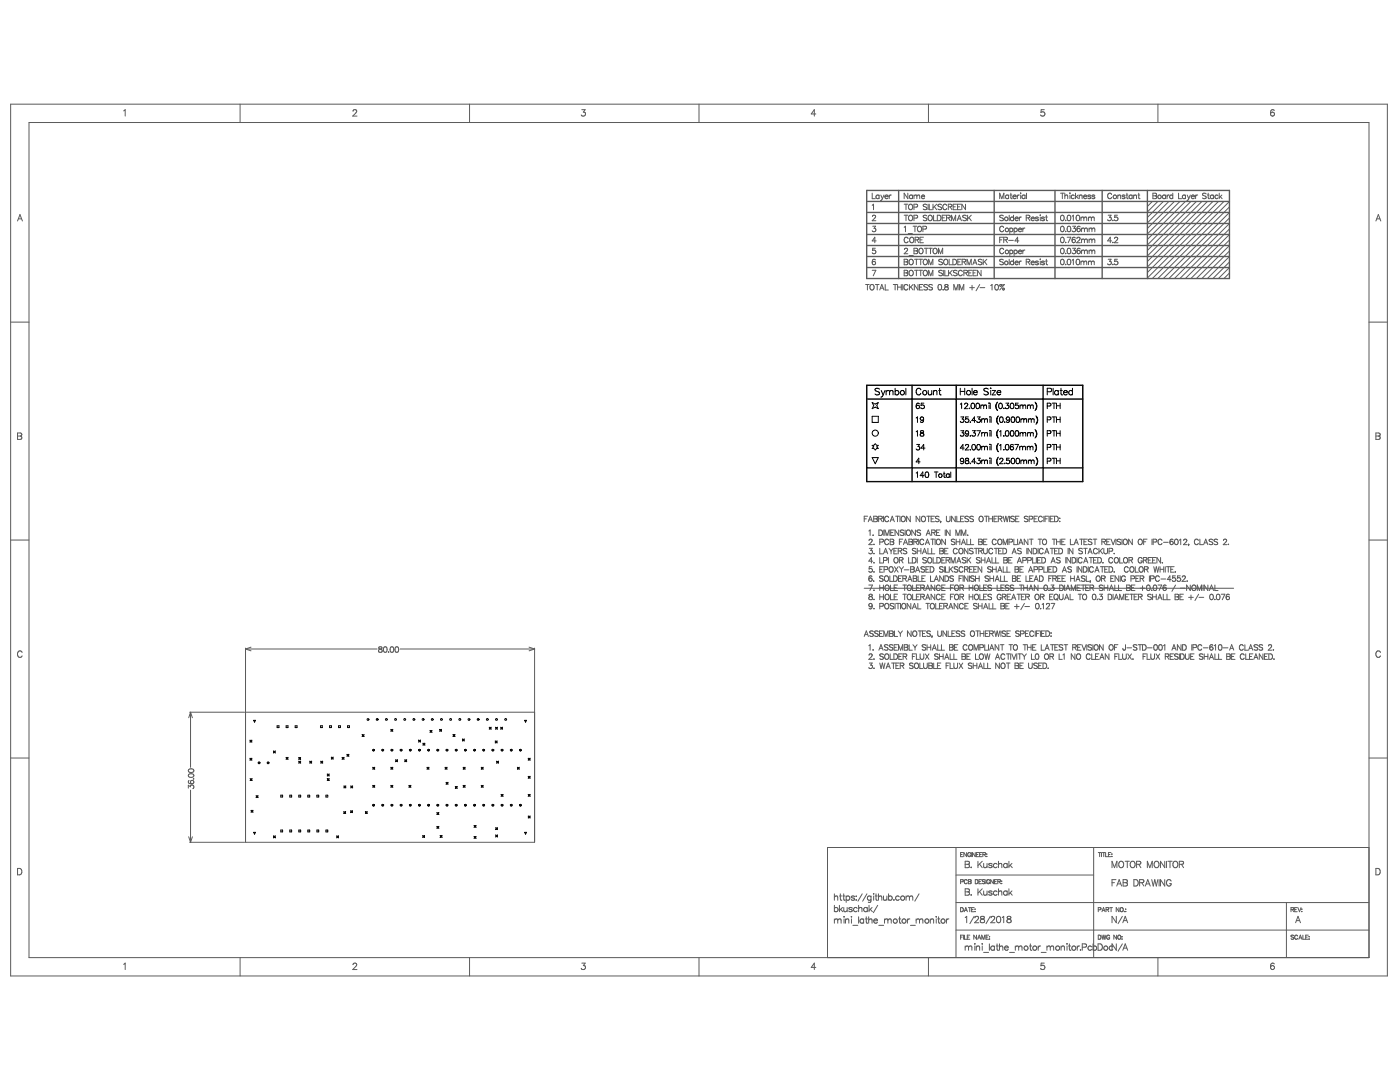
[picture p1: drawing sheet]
<svg xmlns="http://www.w3.org/2000/svg" width="279mm" height="216mm" viewBox="0 0 279 216" stroke-linecap="round" stroke-linejoin="round" font-family="sans-serif">
<g fill="none" stroke="#5a5a5a" stroke-width=".2">
<path d="M2.1 20.8h274.8v173.9h-274.8zM5.8 24.4h267.4v166.7h-267.4zM24.7 22.1l.3-.2v1.3M47.9 20.8v3.6M70.5 22.2l.2-.3h.2l.3 .2-.2 .5-.6 .6h.8M93.7 20.8v3.6M116.1 21.9h.7l-.4 .5a.43 .43 0 0 1 .3 .7 .43 .43 0 0 1-.7-.2M139.5 20.8v3.6M162.8 22.7h-.9l.6-.8v1.3M174.1 38.5v1.1h.6M175.4 39.1a.35 .35 0 0 0-.5-.1 .35 .35 0 0 0 0 .5 .35 .35 0 0 0 .5 0M175.4 38.9v.7"/>
<path d="M175.8 38.9l.3 .7M176.1 39.6l-.4 .4M176.4 38.9l-.3 .7M176.6 39.2l.3 .4 .3-.1M176.8 39h.3l.1 .2h-.6zM177.5 38.9v.7M177.9 38.9l-.3 .1-.1 .2M181.2 38.5v1.1l-.8-1.1v1.1M182.1 39.1a.35 .35 0 0 0-.5-.1 .35 .35 0 0 0 0 .5 .35 .35 0 0 0 .5 0M182.1 38.9v.7M182.4 38.9v.7M182.4 39.1l.3-.2 .2 .1 .1 .1"/>
<path d="M183 39.1l.2-.2 .3 .1 .1 .6M183 39.1v.5M183.9 39.2l.3 .4 .3-.1M184 39.1l.3-.2 .2 .3h-.6zM185.3 20.8v3.6M199.5 39.6v-1.1l.4 1.1 .4-1.1v1.1M201.3 38.9v.7M201.3 39.1a.35 .35 0 0 0-.5-.1 .35 .35 0 0 0 0 .5 .35 .35 0 0 0 .5 0M201.6 38.9h.3M201.7 38.5v.9l.3 .2M202.2 39.2l.2 .4 .4-.1M202.2 39.1l.4-.2 .2 .3h-.6z"/>
<path d="M203 38.9v.7M203.4 38.9l-.2 .1-.2 .2M203.6 38.5h.1zM203.7 38.9v.7M204.6 39.1a.35 .35 0 0 0-.5-.1 .35 .35 0 0 0 0 .5 .35 .35 0 0 0 .5 0M204.6 38.9v.7M204.9 38.5v1.1M208.4 21.9h-.6l-.1 .5a.45 .45 0 0 1 .7 0 .45 .45 0 0 1-.1 .7 .45 .45 0 0 1-.6-.2M211.6 38.5h.8M212 38.5v1.1M212.5 39.1l.3-.2 .2 .1 .1 .6M212.5 38.5v1.1"/>
<path d="M213.5 38.5h.1zM213.5 38.9v.7M214.4 39.1a.35 .35 0 0 0-.5-.1 .35 .35 0 0 0 0 .5 .35 .35 0 0 0 .5 0M214.6 38.5v1.1M214.8 39.2l.4 .4M215.2 38.9l-.6 .5M215.4 39.1l.2-.2 .3 .1 .1 .6M215.4 38.9v.7M216.3 39.2l.2 .4 .4-.1M216.4 39h.4l.1 .2h-.6zM217.7 39.1l-.2-.2-.3 .1v.2l.4 .1 .1 .2-.2 .1-.4-.1M218.5 39.1l-.2-.2-.3 .1v.2l.4 .1 .1 .2-.2 .1-.4-.1"/>
<path d="M221.8 38.8a.4 .4 0 0 0-.4-.3 .4 .4 0 0 0-.3 .5v.2a.4 .4 0 0 0 .3 .4 .4 .4 0 0 0 .4-.2M223.1 38.9v.7M223.1 39.1l.2-.2 .3 .1v.6M224.5 39.1l-.2-.2-.3 .1v.2l.5 .1v.2l-.2 .1-.4-.1M224.7 38.9h.4M224.9 38.5v.9l.3 .2M225.9 39.1a.35 .35 0 0 0-.5-.1 .35 .35 0 0 0 0 .5 .35 .35 0 0 0 .5 0M225.9 38.9v.7M226.2 39.1l.3-.2 .3 .1v.6M226.2 38.9v.7M227.1 38.9h.4M227.3 38.5v.9l.2 .2"/>
<path d="M230.1 38.5l.7 .2v.2l-.2 .2 .2 .2-.1 .3h-.6zM230.1 39.1h.5M231.1 20.8v3.6M232.6 39.1a.35 .35 0 0 0-.5-.1 .35 .35 0 0 0 0 .5 .35 .35 0 0 0 .5 0M232.6 38.9v.7M232.9 38.9v.7M233.3 38.9l-.2 .1-.2 .2M234.1 39.1a.35 .35 0 0 0-.6-.1 .35 .35 0 0 0 0 .5 .35 .35 0 0 0 .6 0M234.1 38.5v1.1M235.2 38.5v1.1h.6M236.6 39.1a.35 .35 0 0 0-.5-.1 .35 .35 0 0 0 0 .5 .35 .35 0 0 0 .5 0M236.6 38.9v.7"/>
<path d="M236.9 38.9l.3 .7M237.2 39.6l-.3 .4M237.6 38.9l-.4 .7M237.7 39.2l.3 .4 .4-.1M237.9 39h.4l.1 .2h-.7zM238.6 38.9v.7M239 38.9l-.2 .1-.2 .2M240.7 38.7l-.2-.2-.5 .2 .1 .3 .6 .2v.3l-.2 .1-.5-.1M241 38.9h.3M241.1 38.5v.9l.3 .2M242.2 39.1a.35 .35 0 0 0-.6-.1 .35 .35 0 0 0 0 .5 .35 .35 0 0 0 .6 0M242.2 38.9v.7"/>
<path d="M243.1 39.1a.35 .35 0 0 0-.5-.1 .35 .35 0 0 0 0 .5 .35 .35 0 0 0 .5 0M243.3 38.5v1.1M243.5 39.2l.4 .4M243.8 38.9l-.5 .5M254.3 22.1l-.4-.2a.65 .65 0 0 0-.3 .8M3.5 44.1l.5-1.3 .5 1.3M3.7 43.7h.6M172.7 56.8h.8M173.1 56.8v1.1M173.7 56.9l.1-.1a.51 .51 0 0 1 .7 .5 .51 .51 0 0 1-.7 .5l-.2-.4zM174.1 53.9h.7l-.5 1.1M174.1 41l.2-.3v1.1"/>
<path d="M174.1 43.2l.2-.3 .4 .3-.6 .8h.7M174.2 45.1h.5l-.3 .5a.37 .37 0 0 1 .3 .5 .37 .37 0 0 1-.6-.1M174.7 51.9l-.3-.2a.56 .56 0 0 0-.3 .8M174.7 49.5h-.5l-.1 .5a.39 .39 0 0 1 .6 0 .39 .39 0 0 1-.1 .6 .39 .39 0 0 1-.5-.2M174.7 56.8h.7M174.9 48.1h-.8l.5-.8v1.1M175.1 56.8v1.1M175.6 57.9l.4-1.1 .4 1.1M175.7 57.5h.5M176.7 56.8v1.1h.6M178.3 56.8h.7M178.6 56.8v1.1"/>
<path d="M179.1 56.8v1.1M179.1 57.3h.8M179.9 56.8v1.1M180.2 56.8v1.1M180.4 53.9l.7 .1 .1 .2-.3 .3 .3 .2-.1 .3h-.7zM180.4 51.7l.7 .1 .1 .2-.3 .3 .3 .2-.1 .3h-.7zM180.4 42.9h.8M180.4 52.3h.5M180.4 45.3l.3-.2v1.1M180.4 54.5h.5M180.4 40.7h.8M180.5 49.8l.2-.3 .4 .2-.7 .9h.8"/>
<path d="M180.8 40.7v1.1M180.8 42.9v1.1M181.2 57a.4 .4 0 0 0-.5-.2 .4 .4 0 0 0-.3 .4v.2a.4 .4 0 0 0 .3 .5 .4 .4 0 0 0 .5-.3M181.2 47.6a.4 .4 0 0 0-.4-.3 .4 .4 0 0 0-.4 .5v.2a.4 .4 0 0 0 .4 .4 .4 .4 0 0 0 .4-.2M181.3 46.6h.8M181.4 40.9l.1-.1a.51 .51 0 0 1 .7 .5 .51 .51 0 0 1-.7 .5l-.2-.4zM181.4 43.1l.1-.1a.51 .51 0 0 1 .7 .5 .51 .51 0 0 1-.7 .5l-.2-.4zM181.4 51h.9M181.5 56.8v1.1M181.5 54.1l.1-.1a.51 .51 0 0 1 .7 .5 .51 .51 0 0 1-.7 .5l-.2-.4zM181.5 51.9l.1-.1a.51 .51 0 0 1 .7 .5 .51 .51 0 0 1-.7 .5l-.2-.4zM181.6 47.5l.1-.1a.51 .51 0 0 1 .7 .5 .51 .51 0 0 1-.7 .5l-.2-.4z"/>
<path d="M181.8 57.2l.4 .7M182.2 56.8l-.7 .7M182.2 45.1h.8M182.4 49.5l.7 .1v.4l-.2 .1 .2 .2-.1 .3h-.6zM182.4 43.5h.6l.1-.5-.7-.1v1.1M182.4 41.3h.6l.1-.4-.7-.2v1.1M182.4 50.1h.5M182.5 53.9h.7M182.5 51.7h.7M182.6 45.1v1.1M182.6 47.9l.7-.1v-.4l-.7-.1v1.1M182.9 51.7v1.1"/>
<path d="M182.9 53.9v1.1M183 47.9l.4 .5M183.2 45.3l.1-.1a.51 .51 0 0 1 .6 .5 .51 .51 0 0 1-.6 .5l-.2-.4zM183.2 56.8v1.1l-.7-1.1v1.1M183.4 53.9h.7M183.4 51.7h.7M183.5 49.7l.1-.1a.51 .51 0 0 1 .6 .5 .51 .51 0 0 1-.6 .5l-.2-.4zM183.5 57.3h.4M183.6 47.9h.4M183.7 51.7v1.1M183.7 53.9v1.1M184.2 45.7h.6l.1-.5-.7-.1v1.1"/>
<path d="M184.2 56.8h-.7v1.1h.7M184.3 47.3h-.7v1.1h.7M184.3 54.1l.2-.1a.51 .51 0 0 1 .6 .5 .51 .51 0 0 1-.6 .5l-.3-.4zM184.3 51.9l.2-.1a.51 .51 0 0 1 .6 .5 .51 .51 0 0 1-.6 .5l-.3-.4zM184.5 49.5h.7M184.8 49.5v1.1M185 43.1l-.3-.2-.5 .2 .1 .3 .6 .2 .1 .3-.3 .1-.5-.1M185 40.9l-.3-.2-.5 .2 .1 .3 .6 .2 .1 .3-.3 .1-.5-.1M185.1 56.9l-.3-.1-.4 .1 .1 .3 .6 .4v.1l-.3 .2-.4-.2M185.2 40.7v1.1M185.3 43.1l.1-.1a.51 .51 0 0 1 .7 .5 .51 .51 0 0 1-.7 .5l-.2-.4zM185.3 52.8v-1.1l.5 1.1 .4-1.1v1.1"/>
<path d="M185.3 55v-1.1l.5 1.1 .4-1.1v1.1M185.3 49.5h.8M185.5 40.7v1.1h.6M185.7 49.5v1.1M186.1 56.9l-.3-.1-.4 .1 .1 .3 .6 .4v.1l-.3 .2-.4-.2M186.2 40.7v1.1M186.3 49.7l.1-.1a.51 .51 0 0 1 .7 .5 .51 .51 0 0 1-.7 .5l-.2-.4zM186.3 42.9v1.1h.6M186.5 41.2l.4 .6M186.9 40.7l-.7 .8M187.1 42.9h.3a.59 .59 0 0 1 .4 .6 .59 .59 0 0 1-.4 .5h-.3zM187.3 50.6v-1.1l.4 1.1 .4-1.1v1.1"/>
<path d="M187.3 56.8a.54 .54 0 0 1 .7 .4 .54 .54 0 0 1-.4 .7l-.4-.2v-.5zM187.9 40.9l-.3-.2-.4 .2 .1 .3 .6 .2v.3l-.3 .1-.4-.1M188 43.5h.5M188.1 54.1l-.3-.2-.4 .2 .1 .2 .5 .3 .1 .3-.3 .1-.4-.1M188.1 51.9l-.3-.2-.4 .2 .1 .3 .5 .2 .1 .3-.3 .1-.4-.1M188.2 57.8h.1zM188.3 53.9v1.1M188.4 51.9l.1-.1a.51 .51 0 0 1 .7 .5 .51 .51 0 0 1-.7 .5l-.2-.4zM188.6 53.9v1.1h.6M188.6 56.8v.3l.5 .2 .1 .2a.37 .37 0 0 1-.3 .4 .37 .37 0 0 1-.4-.4l.7-.5-.1-.2zM188.7 42.9h-.7v1.1h.7M188.9 43.5l.6-.1 .1-.4-.7-.1v1.1"/>
<path d="M188.9 41a.4 .4 0 0 0-.4-.3 .4 .4 0 0 0-.3 .5v.2a.4 .4 0 0 0 .3 .4 .4 .4 0 0 0 .4-.2M189.3 41.3l.6-.1v-.3l-.6-.2v1.1M189.3 43.5l.3 .5M189.3 53.9v1.1M189.4 51.7v1.1h.7M189.6 54.4l.4 .6M189.6 41.3l.4 .5M189.9 44v-1.1l.4 1.1 .4-1.1v1.1M190 53.9l-.7 .8M190.2 51.7h.3a.59 .59 0 0 1 .4 .6 .59 .59 0 0 1-.4 .5h-.3zM190.2 41.3h.4M190.4 57.9v-1.1l.4 1.1 .4-1.1v1.1"/>
<path d="M190.9 40.7h-.7v1.1h.7M191 54.1l-.2-.2-.5 .2 .1 .2 .6 .3v.3l-.2 .1-.5-.1M191 44l.5-1.1 .4 1.1M191.1 41.3h.4M191.1 52.3h.5M191.2 43.7h.5M191.5 57.9v-1.1l.4 1.1 .4-1.1v1.1M191.8 40.7h-.7v1.1h.7M191.8 51.7h-.7v1.1h.7M192 52.3l.6-.1 .1-.4-.7-.1v1.1M192 54.2a.4 .4 0 0 0-.4-.3 .4 .4 0 0 0-.3 .4v.3a.4 .4 0 0 0 .3 .4 .4 .4 0 0 0 .4-.2M192.4 54.5l.6-.1v-.4l-.6-.1v1.1"/>
<path d="M192.4 52.3l.3 .5M192.7 40.7v1.1l-.7-1.1v1.1M192.7 54.5l.4 .5M192.9 43.1l-.3-.2-.5 .2 .1 .3 .7 .3v.2l-.3 .1-.5-.1M193 52.8v-1.1l.4 1.1 .4-1.1v1.1M193.1 42.9v1.1M193.3 54.5h.5M193.4 43.4l.4 .6M193.5 57.4h1M193.8 42.9l-.7 .8M194 56.9v1M194 53.9h-.7v1.1h.7"/>
<path d="M194.1 52.8l.5-1.1 .4 1.1M194.2 54.5h.4M194.3 52.5h.5M194.9 53.9h-.7v1.1h.7M195.5 56.8l-.7 1.2M195.6 57.4h.9M195.8 53.9v1.1l-.7-1.1v1.1M196 51.9l-.3-.2-.5 .2 .1 .3 .6 .2 .1 .3-.3 .1-.5-.1M196.2 51.7v1.1M196.5 52.2l.4 .6M196.9 51.7l-.7 .8M197.7 57l.3-.2v1.1"/>
<path d="M198.7 56.8a.54 .54 0 0 1 .6 .4 .54 .54 0 0 1-.4 .7l-.3-.2-.1-.5zM199.5 47.9h.4M199.8 56.8l.2 .1 .5-.1-1 1.1M200.2 47.3h-.7v1.1M200.2 51.9l-.2-.2-.5 .2 .1 .3 .6 .2v.3l-.2 .1-.5-.1M200.2 43.1l-.2-.2-.5 .2 .1 .3 .6 .2v.3l-.2 .1-.5-.1M200.3 49.8a.4 .4 0 0 0-.5-.3 .4 .4 0 0 0-.3 .5v.2a.4 .4 0 0 0 .3 .4 .4 .4 0 0 0 .5-.2M200.3 45.4a.4 .4 0 0 0-.5-.3 .4 .4 0 0 0-.3 .5v.2a.4 .4 0 0 0 .3 .4 .4 .4 0 0 0 .5-.2M200.3 47.9l.6-.1 .1-.4-.7-.1v1.1M200.7 47.9l.3 .5M201.3 48h.9M201.4 42.9v1.1"/>
<path d="M201.4 51.7v1.1M201.5 50.1a.35 .35 0 0 1 .5-.1 .35 .35 0 0 1 0 .5 .35 .35 0 0 1-.5 0M201.5 45.7a.35 .35 0 0 1 .5-.1 .35 .35 0 0 1 0 .5 .35 .35 0 0 1-.5 0M201.5 45.5v1.1M201.5 49.9v1.1M202.3 52.3a.35 .35 0 0 0-.5-.1 .35 .35 0 0 0 0 .5 .35 .35 0 0 0 .5 0M202.3 43.5a.35 .35 0 0 0-.5-.1 .35 .35 0 0 0 0 .5 .35 .35 0 0 0 .5 0M202.3 42.9v1.1M202.3 51.7v1.1M202.4 50.1a.35 .35 0 0 1 .5-.1 .35 .35 0 0 1 0 .5 .35 .35 0 0 1-.5 0M202.4 45.7a.35 .35 0 0 1 .5-.1 .35 .35 0 0 1 0 .5 .35 .35 0 0 1-.5 0M202.4 45.5v1.1"/>
<path d="M202.4 49.9v1.1M202.6 52.4l.2 .4 .4-.1M202.6 43.6l.2 .4 .4-.1M202.7 52.2h.4l.1 .2h-.6zM202.7 43.4h.4l.1 .2h-.6zM203.3 50.2l.2 .4 .4-.1M203.3 45.8l.2 .4 .4-.1M203.3 48.1h-.7l.5-.8v1.1M203.4 50h.4l.1 .2h-.6zM203.4 45.6h.4l.1 .2h-.6zM203.4 43.3v.7M203.4 52.1v.7"/>
<path d="M203.8 43.3l-.2 .1-.2 .2M203.8 52.1l-.2 .1-.2 .2M204.1 45.5v.7M204.1 49.9v.7M204.5 49.9l-.2 .1-.2 .2M204.5 45.5l-.2 .1-.2 .2M204.8 52.3l.6-.1 .1-.4-.7-.1v1.1M204.8 43.5l.6-.1 .1-.4-.7-.1v1.1M205.2 52.3l.3 .5M205.2 43.5l.3 .5M205.8 52.4l.2 .4 .4-.1M205.8 43.6l.2 .4 .4-.1"/>
<path d="M205.9 52.2h.4l.1 .2h-.6zM205.9 43.4h.4l.1 .2h-.6zM207.2 43.5l-.2-.2-.3 .1v.2l.5 .1v.2l-.2 .1-.4-.1M207.2 52.3l-.2-.2-.3 .1v.2l.5 .1v.2l-.2 .1-.4-.1M207.6 51.7h.1zM207.6 42.9h.1zM207.6 43.3v.7M207.6 52.1v.7M208.4 52.3l-.2-.2-.3 .1v.2l.5 .1v.2l-.2 .1-.3-.1M208.4 43.5l-.2-.2-.3 .2 .5 .2v.3h-.3l-.2-.1M208.7 52.1h.3M208.7 43.3h.3"/>
<path d="M208.8 51.7v.9l.3 .2M208.8 42.9v.9l.3 .2M211.8 51.8a.54 .54 0 0 1 .7 .4 .54 .54 0 0 1-.4 .6l-.4-.2-.1-.4zM211.8 49.6a.54 .54 0 0 1 .7 .4 .54 .54 0 0 1-.4 .6l-.4-.2-.1-.4zM211.8 43a.54 .54 0 0 1 .7 .4 .54 .54 0 0 1-.4 .6l-.4-.2-.1-.4zM211.8 47.4a.54 .54 0 0 1 .7 .4 .54 .54 0 0 1-.4 .6l-.4-.2-.1-.4zM211.8 45.2a.54 .54 0 0 1 .7 .4 .54 .54 0 0 1-.4 .6l-.4-.2-.1-.4zM212.6 52.8h.1zM212.6 50.6h.1zM212.6 48.4h.1zM212.6 44h.1zM212.6 46.2h.1z"/>
<path d="M213 47.3h.7l-.5 1.1M213.1 51.8a.54 .54 0 0 1 .7 .4 .54 .54 0 0 1-.4 .6l-.4-.2v-.4zM213.1 49.6a.54 .54 0 0 1 .7 .4 .54 .54 0 0 1-.4 .6l-.4-.2v-.4zM213.1 43a.54 .54 0 0 1 .7 .4 .54 .54 0 0 1-.4 .6l-.4-.2v-.4zM213.1 45.2a.54 .54 0 0 1 .7 .4 .54 .54 0 0 1-.4 .6l-.4-.2v-.4zM213.9 51.9l.3-.2v1.1M213.9 43.2l.3-.3v1.1M214.1 49.5h.5l-.3 .5a.37 .37 0 0 1 .3 .5 .37 .37 0 0 1-.7-.1M214.1 45.1h.5l-.3 .5a.37 .37 0 0 1 .3 .5 .37 .37 0 0 1-.7-.1M214.6 47.5l-.3-.2a.56 .56 0 0 0-.4 .8M214.9 51.8a.54 .54 0 0 1 .7 .4 .54 .54 0 0 1-.4 .6l-.4-.2v-.4zM214.9 43a.54 .54 0 0 1 .7 .4 .54 .54 0 0 1-.4 .6l-.4-.2v-.4z"/>
<path d="M214.9 47.6l.2-.3 .4 .2-.6 .9h.7M215.6 49.7l-.4-.2a.56 .56 0 0 0-.3 .8M215.6 45.3l-.4-.2a.56 .56 0 0 0-.3 .8M215.7 52.3l.3-.2 .3 .1v.1M215.7 43.5l.3-.2 .3 .1v.1M215.7 43.3v.7M215.7 52.1v.7M215.8 47.9l.3-.2 .3 .1v.1M215.8 50.1l.3-.2 .3 .1v.1M215.8 45.7l.3-.2 .3 .1v.1M215.8 45.5v.7M215.8 47.7v.7"/>
<path d="M215.8 49.9v.7M216.3 52.3l.3-.2 .2 .1 .1 .6M216.3 43.5l.3-.2 .2 .1 .1 .6M216.3 43.5v.5M216.3 52.3v.5M216.4 47.9l.3-.2 .2 .1 .1 .6M216.4 50.1l.3-.2 .2 .1 .1 .6M216.4 45.7l.3-.2 .2 .1 .1 .6M216.4 45.7v.5M216.4 47.9v.5M216.4 50.1v.5M217.2 52.3l.3-.2 .3 .1v.1"/>
<path d="M217.2 43.5l.3-.2 .3 .1v.1M217.2 43.3v.7M217.2 52.1v.7M217.3 50.1l.3-.2 .3 .1v.1M217.3 45.7l.3-.2 .3 .1v.1M217.3 45.5v.7M217.3 47.7v.7M217.3 49.9v.7M217.3 47.9l.3-.2 .3 .1v.1M217.8 52.3l.3-.2 .2 .1 .1 .6M217.8 43.5l.3-.2 .2 .1 .1 .6M217.8 43.5v.5"/>
<path d="M217.8 52.3v.5M217.9 50.1l.3-.2 .2 .1 .1 .6M217.9 47.9l.3-.2 .2 .1 .1 .6M217.9 45.7l.3-.2 .2 .1 .1 .6M217.9 45.7v.5M217.9 47.9v.5M217.9 50.1v.5M221.2 51.7h.5l-.3 .5a.37 .37 0 0 1 .3 .5 .37 .37 0 0 1-.6-.1M221.2 42.9h.5l-.3 .5a.37 .37 0 0 1 .3 .6 .37 .37 0 0 1-.6-.2M221.8 48.1h-.7l.5-.8v1.1M222 52.8h.1zM222 48.4h.1z"/>
<path d="M222 44h.1zM222.4 47.6l.2-.3 .5 .2-.7 .9h.7M223 51.7h-.5l-.1 .5a.39 .39 0 0 1 .6 0 .39 .39 0 0 1-.1 .6 .39 .39 0 0 1-.5-.2M223 42.9h-.5l-.1 .5a.39 .39 0 0 1 .6 0 .39 .39 0 0 1-.1 .6 .39 .39 0 0 1-.5-.2M230 40.2l-1 1M231.1 40.2l-2.1 2.1M232.2 40.2l-3.2 3.2M233.3 40.2l-4.3 4.3M234.4 40.2l-5.4 5.4M235.5 40.2l-6.5 6.5M236.6 40.2l-7.6 7.6M237.7 40.2l-8.7 8.7"/>
<path d="M238.8 40.2l-9.8 9.8M239.9 40.2l-10.9 10.9M241 40.2l-12 12M242.1 40.2l-13.1 13.1M243.2 40.2l-14.2 14.2M244.3 40.2l-15.3 15.3M245.4 41.3l-14.3 14.3M245.4 40.2l-15.4 15.4M245.4 46.8l-8.8 8.8M245.4 45.7l-9.9 9.9M245.4 44.6l-11 11M245.4 52.3l-3.3 3.3"/>
<path d="M245.4 51.2l-4.4 4.4M245.4 50.1l-5.5 5.5M245.4 43.5l-12.1 12.1M245.4 42.4l-13.2 13.2M245.4 49l-6.6 6.6M245.4 47.9l-7.7 7.7M245.4 54.5l-1.1 1.1M245.4 53.4l-2.2 2.2M274.6 44.1l.5-1.3 .5 1.3M274.8 43.7h.6M2.1 64.3h3.7M273.2 64.3h3.7"/>
<path d="M3.5 86.4l.8 .1 .1 .3-.4 .2 .4 .3-.2 .3-.7 .1zM3.5 87h.5M274.6 86.4l.8 .1v.3l-.3 .2 .3 .3-.1 .3-.7 .1zM274.6 87h.5M2.1 107.8h3.7M172.5 117.4h73.7M172.5 103.5h.4M173.2 103h-.7v1.1M173.3 104.1l.4-1.1 .4 1.1M173.4 106l.2-.2v1M173.4 116.7h.7l-.5 1.1M173.4 103.7h.6"/>
<path d="M173.4 107.8l.2-.2 .5 .2-.7 .9h.7M173.5 118.6v.3l.5 .2 .1 .2a.37 .37 0 0 1-.3 .4 .37 .37 0 0 1-.4-.4l.7-.5-.1-.2zM173.5 109.4h.6l-.3 .4a.37 .37 0 0 1 .2 .6 .37 .37 0 0 1-.6-.1M174 115.1l-.3-.2a.56 .56 0 0 0-.3 .7M174 113.1h-.5l-.1 .4a.39 .39 0 0 1 .6 0 .39 .39 0 0 1 0 .6 .39 .39 0 0 1-.6-.1M174.2 112h-.8l.5-.8v1.1M174.2 106.8h.1zM174.3 116h.1zM174.4 112.3h.1zM174.4 117.8h.1zM174.4 110.5h.1zM174.4 119.6h.1z"/>
<path d="M174.4 114.1h.1zM174.4 108.6h.1zM174.4 103l.7 .1v.3l-.3 .1 .3 .2-.1 .4h-.6zM174.4 103.5h.4M175.3 103.5h.7v-.4l-.7-.1v1.1M175.4 105.8h.4a.59 .59 0 0 1 .3 .5 .59 .59 0 0 1-.3 .5h-.4zM175.6 108.2l.6-.1 .1-.4-.7-.1v1.1M175.6 109.4v1.1h.6M175.6 111.2v1.1h.6M175.6 116.7v1.1M175.6 118.6v1.1M175.6 119.1h.7"/>
<path d="M175.6 117.3h.7M175.6 113.6h.4M175.7 103.5l.4 .6M176.2 115.1l-.2-.2-.5 .2 .1 .2 .6 .4v.1l-.2 .2-.5-.2M176.3 113.1h-.7v1.1h.7M176.3 116.7v1.1M176.3 118.6v1.1M176.3 111.8h.7v-.5l-.7-.1v1.1M176.3 110.5l.4-1.1 .5 1.1M176.3 103v1.1M176.4 105.8v1M176.4 113.7l.7-.1v-.4l-.7-.1v1.1"/>
<path d="M176.5 110.1h.5M176.6 115.1l.1-.1a.51 .51 0 0 1 .6 .5 .51 .51 0 0 1-.6 .5l-.2-.4zM176.6 106.8v-1l.4 1 .4-1v1M176.7 116.9l.1-.1a.51 .51 0 0 1 .7 .5 .51 .51 0 0 1-.7 .5l-.2-.4zM176.7 118.7l.1-.1a.51 .51 0 0 1 .7 .5 .51 .51 0 0 1-.7 .5l-.2-.4zM177.3 111.2v1.1M177.3 107.8a.4 .4 0 0 0-.4-.2 .4 .4 0 0 0-.3 .4v.3a.4 .4 0 0 0 .3 .4 .4 .4 0 0 0 .4-.3M177.3 103.3a.4 .4 0 0 0-.4-.3 .4 .4 0 0 0-.3 .4v.3a.4 .4 0 0 0 .3 .4 .4 .4 0 0 0 .4-.3M177.4 109.4l.4 .5M177.5 113.2l.1-.1a.51 .51 0 0 1 .7 .5 .51 .51 0 0 1-.7 .5l-.2-.3zM177.6 114.9v1.1h.6M177.6 107.6l.7 .1v.3l-.2 .1 .3 .2-.1 .3-.7 .1z"/>
<path d="M177.6 108.1h.5M177.7 104.1l.4-1.1 .4 1.1M177.7 118.6v1.1h.6M177.7 116.7v1.1h.6M177.8 106.3h.4M177.8 103.7h.5M177.8 109.9v.6M178.3 109.4l-.5 .5M178.3 114.9h.4a.59 .59 0 0 1 .4 .6 .59 .59 0 0 1-.4 .5h-.4zM178.4 109.9h.4M178.4 105.8h-.6v1h.6M178.5 119.1h.4"/>
<path d="M178.5 117.3h.4M178.5 111.4l.1-.1a.51 .51 0 0 1 .6 .5 .51 .51 0 0 1-.6 .5l-.2-.4zM178.5 113.1l.7 1.1M178.7 103h.8M179.1 109.4h-.7v1.1h.7M179.1 103v1.1M179.1 116.7h-.6v1.1h.6M179.1 118.6h-.6v1.1h.6M179.2 113.1l-.7 1.1M179.3 109.9h.6v-.4l-.6-.1v1.1M179.3 115.4h.4M179.4 105.8v1l-.8-1v1"/>
<path d="M179.5 111.8l.6-.1 .1-.4-.7-.1v1.1M179.5 113.1l.4 .5M179.5 108.1h.4M179.6 103v1.1M179.6 109.9l.4 .6M179.9 111.8l.3 .5M179.9 113.6v.6M179.9 103.2l.1-.1a.51 .51 0 0 1 .7 .5 .51 .51 0 0 1-.7 .5l-.2-.4zM180 114.9h-.7v1.1h.7M180.2 107.6h-.7v1.1M180.2 115.4h.6l.1-.4-.7-.1v1.1M180.2 118.6h.7"/>
<path d="M180.2 116.7h.7M180.3 108.7l.4-1.1 .4 1.1M180.3 113.1l-.4 .5M180.4 105.9l-.3-.1-.4 .1 .1 .3 .5 .2 .1 .3-.3 .1-.4-.1M180.5 108.3h.5M180.5 113.7h.9M180.5 116.7v1.1M180.5 118.6v1.1M180.5 115.4l.4 .6M180.6 105.8v1M181 109.6l-.3-.2-.5 .2 .1 .2 .7 .4v.2l-.3 .1-.5-.1M181 105.9l.1-.1a.51 .51 0 0 1 .6 .5 .51 .51 0 0 1-.6 .5l-.2-.4z"/>
<path d="M181.1 118.7l.2-.1a.51 .51 0 0 1 .6 .5 .51 .51 0 0 1-.6 .5l-.3-.4zM181.1 116.9l.2-.1a.51 .51 0 0 1 .6 .5 .51 .51 0 0 1-.6 .5l-.3-.4zM181.2 116l.4-1.1 .4 1.1M181.3 115.6h.5M181.3 111.2v1.1h.7M181.4 107.6l.7 .1v.3l-.2 .1 .2 .2-.1 .3-.6 .1zM181.4 108.1h.5M181.7 103v1.1l-.8-1.1v1.1M181.7 113.1l.7 .1 .1 .2-.3 .2 .3 .2-.1 .3-.7 .1zM181.7 113.6h.5M182.1 111.2h.3a.59 .59 0 0 1 .4 .6 .59 .59 0 0 1-.4 .5h-.3zM182.1 116.7v1.1h.7"/>
<path d="M182.1 118.6v1.1h.7M182.3 114.9l.6 .1 .1 .2-.3 .2 .3 .2-.1 .4h-.6zM182.3 115.4h.4M182.4 108.1h.6v-.4l-.6-.1v1.1M182.7 105.8v1l-.7-1v1M182.7 114.2l.4-1.1 .4 1.1M182.7 108.1l.4 .6M182.8 109.6l-.3-.2-.4 .2 .1 .2 .6 .3v.3l-.3 .1-.4-.1M182.9 113.8h.5M182.9 119.1h.4M182.9 117.3h.4M183.1 109.4v1.1"/>
<path d="M183.1 111.2v1.1M183.1 109.9h.7M183.2 114.9v1.1h.7M183.3 107.6v1.1M183.6 103v1.1l-.8-1.1v1.1M183.6 116.7h-.7v1.1h.7M183.6 118.6h-.7v1.1h.7M183.7 105.9l-.2-.1-.5 .1 .1 .3 .6 .2v.3l-.2 .1-.5-.1M183.7 117.3l.7-.1v-.4l-.7-.1v1.1M183.7 119.1l.7-.1v-.3l-.7-.1v1.1M183.8 109.4v1.1M184 103.2l.1-.1a.51 .51 0 0 1 .6 .5 .51 .51 0 0 1-.6 .5l-.2-.4z"/>
<path d="M184 115.4h.4M184.1 110.5l.4-1.1 .4 1.1M184.1 119.1l.4 .6M184.1 117.3l.4 .5M184.2 110.1h.6M184.4 107.8a.4 .4 0 0 0-.5-.2 .4 .4 0 0 0-.3 .4v.3a.4 .4 0 0 0 .3 .4 .4 .4 0 0 0 .5-.3M184.5 113.2l-.2-.1-.5 .1 .1 .3 .6 .3v.2l-.2 .2-.5-.2M184.7 114.9h-.7v1.1h.7M184.7 108.7l.4-1.1 .4 1.1M184.7 119.7l.4-1.1 .5 1.1M184.7 117.8l.4-1.1 .5 1.1M184.8 113.6h.4"/>
<path d="M184.8 108.3h.5M184.8 106.8l.5-1 .4 1M184.9 111.4l-.3-.2-.4 .2 .1 .3 .6 .3v.2l-.3 .1-.4-.1M184.9 119.3h.5M184.9 117.5h.5M185 103h.7M185 106.5h.5M185.2 109.4v1.1h.6M185.2 111.4l.1-.1a.51 .51 0 0 1 .7 .5 .51 .51 0 0 1-.7 .5l-.2-.4zM185.3 103v1.1M185.5 113.1h-.7v1.1h.7M185.6 113.1h.4a.59 .59 0 0 1 .4 .5 .59 .59 0 0 1-.4 .6h-.4z"/>
<path d="M185.7 114.9v1.1h.6M185.8 107.6h.7M185.8 103.5h.4M185.9 106.3l.7-.1v-.3l-.7-.1v1M185.9 109.4v1.1h.7M186.1 107.6v1.1M186.2 111.2v1.1h.7M186.3 106.3l.4 .5M186.5 116l.4-1.1 .4 1.1M186.5 103h-.7v1.1h.7M186.6 116.7v1.1l-.8-1.1v1.1M186.6 118.6v1.1l-.8-1.1v1.1"/>
<path d="M186.6 115.6h.5M186.6 107.6v1.1M186.9 106.3h.4M187 107.7l.1-.1a.51 .51 0 0 1 .6 .5 .51 .51 0 0 1-.6 .5l-.2-.3zM187 111.2h.3a.59 .59 0 0 1 .4 .6 .59 .59 0 0 1-.4 .5h-.3zM187.4 103.2l-.2-.2-.5 .2 .1 .2 .6 .4v.1l-.2 .2-.5-.2M187.5 109.4l.7 .1 .1 .2-.3 .2 .3 .2-.1 .4h-.7zM187.5 109.9h.5M187.6 105.8h-.7v1h.7M187.6 117a.4 .4 0 0 0-.4-.3 .4 .4 0 0 0-.3 .5v.2a.4 .4 0 0 0 .3 .4 .4 .4 0 0 0 .4-.2M187.6 118.8a.4 .4 0 0 0-.4-.2 .4 .4 0 0 0-.3 .4v.2a.4 .4 0 0 0 .3 .5 .4 .4 0 0 0 .4-.3M187.7 104.1h.1z"/>
<path d="M187.8 104.1l-.1 .2M187.9 119.1h.5M187.9 117.3h.5M187.9 111.8h.5M188.2 113.2l-.2-.1-.5 .1 .1 .3 .6 .4v.1l-.2 .2-.5-.2M188.3 114.9v1.1l-.8-1.1v1.1M188.5 113.1v1.1M188.5 109.9h.4M188.6 114.9h.3a.59 .59 0 0 1 .4 .6 .59 .59 0 0 1-.4 .5h-.3zM188.6 111.2h-.7v1.1h.7M188.6 116.7h-.7v1.1h.7M188.6 118.6h-.7v1.1h.7"/>
<path d="M188.6 105.8v1M188.7 107.6v1.1l-.8-1.1v1.1M188.7 113.1v1.1h.6M188.8 111.8l.6-.1 .1-.4-.7-.1v1.1M188.9 103v.8l.3 .3 .4-.2v-.9M189.2 111.8l.3 .5M189.2 109.4h-.7v1.1h.7M189.4 113.1v1.1M189.6 105.8v1l-.7-1v1M189.7 119.1h.4M189.7 117.3h.4M189.7 113.5l.5 .7"/>
<path d="M189.8 112.3v-1.1l.4 1.1 .4-1.1v1.1M190.2 113.1l-.8 .7M190.3 115.1l-.3-.2-.4 .2 .1 .2 .5 .3 .1 .2-.3 .2-.4-.2M190.4 118.6h-.7v1.1M190.4 116.7h-.7v1.1M190.6 107.7l-.3-.1-.5 .1 .2 .3 .6 .4v.1l-.3 .2-.5-.2M190.6 116.9l.1-.1a.51 .51 0 0 1 .6 .5 .51 .51 0 0 1-.6 .5l-.2-.4zM190.6 118.7l.1-.1a.51 .51 0 0 1 .6 .5 .51 .51 0 0 1-.6 .5l-.2-.4zM190.6 103v1.1l-.7-1.1v1.1M190.8 106.8v-1l.4 1 .4-1v1M190.8 108.1h.8M190.8 107.6v1.1"/>
<path d="M190.9 112.3l.5-1.1 .4 1.1M190.9 103v1.1h.7M191 109.7a.4 .4 0 0 0-.4-.3 .4 .4 0 0 0-.3 .4v.3a.4 .4 0 0 0 .3 .4 .4 .4 0 0 0 .4-.2M191.1 112h.5M191.2 113.2l-.3-.1-.5 .1 .1 .3 .7 .4v.1l-.3 .2-.5-.2M191.4 115.4h.4M191.4 109.6l.2-.1a.51 .51 0 0 1 .6 .5 .51 .51 0 0 1-.6 .5l-.3-.4zM191.6 107.6v1.1M191.6 117.3l.6-.1 .1-.4-.7-.1v1.1M191.6 119.1l.6-.1 .1-.3-.7-.1v1.1M191.7 103.5h.4M191.9 108.7l.4-1.1 .4 1.1"/>
<path d="M191.9 106.8v-1l.4 1 .5-1v1M191.9 119.1l.4 .6M191.9 117.3l.4 .5M192 108.3h.5M192.1 114.9h-.7v1.1M192.2 113.3a.4 .4 0 0 0-.5-.2 .4 .4 0 0 0-.3 .4v.3a.4 .4 0 0 0 .3 .4 .4 .4 0 0 0 .5-.3M192.2 114.9v1.1M192.4 103h-.7v1.1h.7M192.5 113.6l.6-.1 .1-.3-.7-.1v1.1M192.8 111.4l-.3-.2-.5 .2 .1 .3 .7 .3v.2l-.3 .1-.5-.1M192.9 113.6l.3 .6M193 107.6v1.1h.6"/>
<path d="M193 111.2v1.1M193.1 106.7v.1zM193.2 109.4v1.1l-.8-1.1v1.1M193.2 114.9v1.1l-.8-1.1v1.1M193.3 111.7l.4 .6M193.3 103.2l-.3-.2-.4 .2 .1 .2 .6 .4v.1l-.3 .2-.4-.2M193.4 119.1h.7M193.4 116.7v1.1M193.4 118.6v1.1M193.4 117.3h.7M193.5 114.9v1.1M193.5 113.6h.4"/>
<path d="M193.7 107.6v1.1h.6M193.7 111.2l-.7 .8M194.1 116.7v1.1M194.1 118.6v1.1M194.2 113.1h-.7v1.1h.7M194.2 109.6l-.3-.2-.4 .2 .1 .2 .6 .3v.3l-.3 .1-.4-.1M194.3 103.2l-.3-.2-.5 .2 .1 .2 .7 .4v.1l-.3 .2-.5-.2M194.3 113.6h.5M194.4 115.1l-.2-.2-.5 .2 .1 .2 .6 .3v.2l-.2 .2-.5-.2M194.5 109.4h.7M194.6 116.9l.1-.1a.51 .51 0 0 1 .6 .5 .51 .51 0 0 1-.6 .5l-.2-.4zM194.6 118.7l.1-.1a.51 .51 0 0 1 .6 .5 .51 .51 0 0 1-.6 .5l-.2-.4z"/>
<path d="M194.7 114.9v1.1M194.7 115.4h.7M194.8 109.4v1.1M195 113.1h-.7v1.1h.7M195.3 107.6l.7 .1v.3l-.2 .1 .2 .2-.1 .3-.6 .1zM195.3 109.9h.6l.1-.4-.7-.1v1.1M195.3 108.1h.5M195.4 114.9v1.1M195.5 103.2l.1-.1a.51 .51 0 0 1 .6 .5 .51 .51 0 0 1-.6 .5l-.2-.4zM195.5 116.7v1.1h.7M195.5 118.6v1.1h.7M195.6 111.4l-.3-.2-.4 .2 .1 .3 .6 .3v.2l-.3 .1-.4-.1"/>
<path d="M195.7 109.9l.3 .6M195.8 111.8h.8M195.8 111.2v1.1M195.9 113.1v1.1l-.7-1.1v1.1M196.3 109.4v.8l.3 .3 .4-.1v-1M196.3 119.1h.4M196.3 117.3h.4M196.3 108.1h.4M196.5 103h.7M196.6 111.2v1.1M196.8 103v1.1M196.9 112.3l.4-1.1 .4 1.1"/>
<path d="M197 107.6h-.7v1.1h.7M197 116.7h-.7v1.1h.7M197 118.6h-.7v1.1h.7M197 112h.6M197.3 115.1l-.2-.2-.5 .2 .1 .2 .6 .4v.1l-.2 .2-.5-.2M197.3 103v1.1M197.3 103.5h.8M197.6 115.4h.7M197.6 114.9v1.1M197.8 113.2l-.2-.1-.5 .1 .1 .3 .6 .3v.2l-.2 .2-.5-.2M197.9 118.7l-.3-.1-.4 .1 .1 .3 .5 .2 .1 .3-.3 .2-.4-.2M197.9 116.9l-.3-.2-.4 .2 .1 .3 .5 .2 .1 .3-.3 .1-.4-.1"/>
<path d="M198 111.2v1.1h.6M198.1 103v1.1M198.1 113.6h.7M198.1 113.1v1.1M198.1 109.7a.4 .4 0 0 0-.4-.3 .4 .4 0 0 0-.4 .4v.3a.4 .4 0 0 0 .4 .4 .4 .4 0 0 0 .4-.2M198.3 114.9v1.1M198.4 103.5h.4M198.4 109.4h.8M198.6 116l.4-1.1 .4 1.1M198.7 111.2v1.1h.6M198.8 115.6h.5M198.8 109.4v1.1"/>
<path d="M198.8 107.8a.4 .4 0 0 0-.5-.2 .4 .4 0 0 0-.3 .4v.3a.4 .4 0 0 0 .3 .4 .4 .4 0 0 0 .5-.3M198.8 113.1v1.1M199 116.7v1.1h.6M199.1 103h-.7v1.1h.7M199.1 114.2l.4-1.1 .5 1.1M199.2 103.5h.7v-.4l-.7-.1v1.1M199.3 113.8h.5M199.3 109.9h.4M199.3 107.6a.51 .51 0 0 1 .7 .5 .51 .51 0 0 1-.7 .5l-.2-.3zM199.6 103.5l.4 .6M199.7 114.9v1.1h.6M199.7 117.3h.5"/>
<path d="M199.8 118.8a.4 .4 0 0 0-.5-.2 .4 .4 0 0 0-.3 .4v.2a.39 .39 0 0 0 .4 .5 .39 .39 0 0 0 .4-.5h-.3M200 109.4h-.7v1.1h.7M200 119.1l.7-.1v-.3l-.7-.1v1.1M200.2 109.4h.3a.59 .59 0 0 1 .4 .6 .59 .59 0 0 1-.4 .5h-.3zM200.2 108.7v-1.1l.4 1.1 .4-1.1v1.1M200.2 113.1v1.1h.6M200.2 103l.3 1.1 .2-1.1 .3 1.1 .3-1.1M200.3 111.2l.7 .1v.4l-.2 .1 .3 .2-.1 .3h-.7zM200.3 111.8h.5M200.4 119.1l.4 .6M200.4 116.7h-.7v1.1h.7M200.4 114.9v1.1h.7"/>
<path d="M201 113.1v1.1h.6M201 119.1h.4M201.3 111.8h.4M201.3 116.9l-.2-.2-.5 .2 .1 .3 .6 .3v.2l-.2 .1-.5-.1M201.4 108.2l.6-.1v-.4l-.6-.1v1.1M201.5 103v1.1M201.7 118.6h-.7v1.1h.7M201.9 119.7l.4-1.1 .4 1.1M202 111.2h-.7v1.1h.7M202 110.5l.4-1.1 .4 1.1M202 119.3h.6M202.1 114.9l.6 .1 .1 .2-.3 .2 .3 .2-.1 .4h-.6z"/>
<path d="M202.1 115.4h.4M202.1 110.1h.6M202.3 116.9l-.2-.2-.5 .2 .1 .3 .6 .3v.2l-.2 .1-.5-.1M202.3 107.6v1.1h.7M202.4 103.2l-.2-.2-.5 .2 .1 .2 .6 .4v.1l-.2 .2-.5-.2M202.6 113.1l.6 .1 .1 .2-.3 .2 .3 .2-.1 .3-.6 .1zM202.6 113.6h.4M202.7 103.5h.4M203 118.6h.7M203 112.3l.4-1.1 .5 1.1M203 115.4h.4M203.1 107.6v1.1"/>
<path d="M203.2 112h.5M203.3 108.7l.4-1.1 .5 1.1M203.3 118.6v1.1M203.4 103h-.7v1.1h.7M203.4 116.7h.8M203.5 108.3h.5M203.5 113.6h.5M203.7 114.9h-.7v1.1h.7M203.8 116.7v1.1M203.8 109.6l-.2-.2-.5 .2 .1 .2 .6 .3v.3l-.2 .1-.5-.1M203.8 119.1h.5M204.1 111.8h.6l.1-.5-.7-.1v1.1"/>
<path d="M204.2 113.1h-.7v1.1h.7M204.3 117.3h.7M204.3 116.7v1.1M204.5 118.6h-.7v1.1h.7M204.7 119.1l.6-.1 .1-.3-.7-.1v1.1M204.8 114.9v1.1h.6M204.9 109.4v1.1M205 116.7v1.1M205.1 119.1l.3 .6M205.1 111.8h.6l.1-.5-.7-.1v1.1M205.1 107.6v1.1l-.7-1.1v1.1M205.1 103.2l-.2-.2-.5 .2 .1 .2 .6 .4v.1l-.2 .2-.5-.2"/>
<path d="M205.3 114.2l.4-1.1 .4 1.1M205.3 117.8l.4-1.1 .5 1.1M205.4 103.6l.6-.1 .1-.4-.7-.1v1.1M205.4 113.8h.6M205.4 107.6h.8M205.5 117.5h.5M205.5 115.4h.4M205.8 107.6v1.1M205.9 109.4v1.1l-.7-1.1v1.1M206.1 111.2v1.1h.6M206.2 114.9h-.7v1.1h.7M206.2 109.4h.4a.59 .59 0 0 1 .3 .6 .59 .59 0 0 1-.3 .5h-.4z"/>
<path d="M206.4 113.7l.6-.1v-.4l-.6-.1v1.1M206.4 116l.4-1.1 .4 1.1M206.4 103.5h.4M206.5 115.6h.5M206.6 118.7l.1-.1a.51 .51 0 0 1 .7 .5 .51 .51 0 0 1-.7 .5l-.2-.4zM206.8 111.2v1.1M207.1 103h-.7v1.1h.7M207.1 111.8h.4M207.2 116.7v1.1l-.8-1.1v1.1M207.2 109.4v1.1M207.2 107.6h.7M207.3 113.7l.7-.1v-.4l-.7-.1v1.1"/>
<path d="M207.5 114.9h.3a.59 .59 0 0 1 .4 .6 .59 .59 0 0 1-.4 .5h-.3zM207.5 107.6v1.1M207.6 119.1l.7-.1v-.3l-.7-.1v1.1M207.7 111.2h-.6v1.1h.6M207.9 111.2h.4a.59 .59 0 0 1 .4 .6 .59 .59 0 0 1-.4 .5h-.4zM208 119.1l.4 .6M208 103.3a.4 .4 0 0 0-.4-.3 .4 .4 0 0 0-.4 .4v.3a.4 .4 0 0 0 .4 .4 .4 .4 0 0 0 .4-.3M208.2 109.7a.4 .4 0 0 0-.5-.3 .4 .4 0 0 0-.3 .4v.3a.4 .4 0 0 0 .3 .4 .4 .4 0 0 0 .5-.2M208.2 107.6a.51 .51 0 0 1 .7 .5 .51 .51 0 0 1-.7 .5l-.2-.3zM208.3 113.1v1.1h.7M208.3 103v1.1M208.5 116.8a.54 .54 0 0 1 .6 .4 .54 .54 0 0 1-.4 .6l-.3-.2-.1-.4z"/>
<path d="M208.5 110.5l.4-1.1 .4 1.1M208.6 103.5h.4M208.7 110.1h.5M209.1 113.1v1.1M209.2 103h-.6v1.1M209.3 117.8h.1zM209.3 113.6h.4M209.3 115.4h.4M209.4 103v1.1M209.5 119.1h.4M209.6 109.4h.7M209.6 103.5h.4"/>
<path d="M209.8 116.7h.5l-.3 .5a.37 .37 0 0 1 .3 .5 .37 .37 0 0 1-.7-.1M209.8 112.3l.4-1.1 .4 1.1M209.9 112h.5M210 109.4v1.1M210 113.1h-.7v1.1h.7M210 114.9h-.7v1.1M210 107.6h.7M210.1 115.4h.6l.1-.4-.7-.1v1.1M210.2 118.6h-.7v1.1h.7M210.2 113.1h.3a.59 .59 0 0 1 .4 .5 .59 .59 0 0 1-.4 .6h-.3zM210.3 103h-.7v1.1h.7M210.4 107.6v1.1"/>
<path d="M210.4 118.7l.1-.1a.51 .51 0 0 1 .7 .5 .51 .51 0 0 1-.7 .5l-.2-.4zM210.5 109.9h.4M210.5 103h.3a.59 .59 0 0 1 .4 .6 .59 .59 0 0 1-.4 .5h-.3zM210.5 115.4l.3 .6M210.8 119.5l.3 .3M210.9 107.6v1.1M210.9 108.1h.7M211.1 115.4h.4M211.1 109.4h-.6v1.1h.6M211.3 109.4h.4a.59 .59 0 0 1 .4 .6 .59 .59 0 0 1-.4 .5h-.4zM211.4 118.6v.8l.3 .3 .4-.2 .1-.9M211.4 104.1h.1z"/>
<path d="M211.5 103.4v.1zM211.5 116.7h.4a.59 .59 0 0 1 .3 .6 .59 .59 0 0 1-.3 .5h-.4zM211.6 111.4l-.3-.2-.4 .2 .1 .3 .6 .3v.2l-.3 .1-.4-.1M211.6 107.6v1.1M211.8 114.9h-.7v1.1h.7M211.9 108.1h.4M211.9 115.4h.5M212 114.2l.4-1.1 .4 1.1M212.2 113.8h.5M212.5 116.7v1.1M212.5 119.7l.4-1.1 .4 1.1M212.6 107.6h-.7v1.1h.7"/>
<path d="M212.6 119.3h.5M212.6 114.9h-.7v1.1h.7M212.7 117.8l.4-1.1 .4 1.1M212.7 111.2v1.1M212.9 117.5h.5M213.2 109.4v1.1M213.6 118.6v1.1h.6M213.6 107.6v1.1h.6M213.7 111.2v1.1l-.8-1.1v1.1M213.7 114.9v1.1M213.7 115.4h.7M213.8 117.8v-1.1l.4 1.1 .4-1.1v1.1"/>
<path d="M213.8 113.2l-.2-.1-.5 .1 .1 .3 .6 .3v.2l-.2 .2-.5-.2M214 111.2h.3a.59 .59 0 0 1 .4 .6 .59 .59 0 0 1-.4 .5h-.3zM214.1 109.4v1.1l-.7-1.1v1.1M214.4 108.7l.4-1.1 .4 1.1M214.4 114.9v1.1M214.5 108.3h.5M214.7 116l.4-1.1 .4 1.1M214.9 115.6h.5M214.9 111.2v1.1M214.9 113.1v1.1M214.9 117.3h.5M215.2 118.6h.7"/>
<path d="M215.5 107.6h.7M215.5 118.6v1.1M215.6 116.7h-.7v1.1h.7M215.8 116.7h.7M215.8 107.6v1.1M215.9 113.1v1.1l-.7-1.1v1.1M216 111.5a.4 .4 0 0 0-.5-.3 .4 .4 0 0 0-.3 .5v.2a.4 .4 0 0 0 .3 .4 .4 .4 0 0 0 .5-.2M216 109.6l-.2-.2-.5 .2 .1 .2 .6 .3v.3l-.2 .1-.5-.1M216.1 118.7l.1-.1a.51 .51 0 0 1 .7 .5 .51 .51 0 0 1-.7 .5l-.2-.4zM216.2 116.7v1.1M216.2 113.1h.4a.59 .59 0 0 1 .4 .5 .59 .59 0 0 1-.4 .6h-.4zM216.3 112.3l.4-1.1 .4 1.1"/>
<path d="M216.3 109.4h.7M216.3 108.1h.4M216.4 112h.5M216.5 115.1l-.2-.2-.5 .2 .1 .2 .6 .4v.1l-.2 .2-.5-.2M216.6 109.4v1.1M216.7 117.3h.4M216.8 114.9v1.1h.6M217 107.6h-.7v1.1h.7M217.1 110.5l.4-1.1 .5 1.1M217.2 113.1v1.1M217.3 110.1h.5M217.3 116.7h-.6v1.1h.6"/>
<path d="M217.4 111.2h.7M217.5 117.3l.7-.1v-.4l-.7-.1v1.1M217.5 116h.1zM217.6 116l-.1 .2M217.7 111.2v1.1M217.9 117.3l.4 .5M217.9 107.7l-.2-.1-.5 .1 .1 .3 .6 .4v.1l-.2 .2-.5-.2M218.1 118.6a.54 .54 0 0 1 .7 .4 .54 .54 0 0 1-.4 .7l-.4-.2v-.5zM218.2 107.6h.7M218.2 113.3a.4 .4 0 0 0-.5-.2 .4 .4 0 0 0-.3 .4v.3a.4 .4 0 0 0 .3 .4 .4 .4 0 0 0 .5-.3M218.2 111.8h.4M218.5 114.2l.4-1.1 .4 1.1"/>
<path d="M218.5 107.6v1.1M218.7 113.8h.5M218.8 115.1l.2-.1a.51 .51 0 0 1 .6 .5 .51 .51 0 0 1-.6 .5l-.3-.4zM218.9 111.2h-.7v1.1h.7M219 119.6h.1zM219 109.7a.4 .4 0 0 0-.5-.3 .4 .4 0 0 0-.3 .4v.3a.4 .4 0 0 0 .3 .4 .4 .4 0 0 0 .5-.2M219.1 111.2h.4a.59 .59 0 0 1 .3 .6 .59 .59 0 0 1-.3 .5h-.4zM219.3 109.4v1.1M219.4 118.6h.6l-.3 .4a.37 .37 0 0 1 .3 .6 .37 .37 0 0 1-.7-.1M219.6 109.9l.4 .6M219.6 113.1h.7M219.8 115.4h.7v-.4l-.7-.1v1.1"/>
<path d="M219.9 108.1h.6l.1-.4-.7-.1v1.1M220 113.1v1.1M220 109.4l-.7 .7M220.1 112.3h.1zM220.1 116.9l-.3-.2-.4 .2 .1 .3 .6 .3v.2l-.3 .1-.4-.1M220.2 115.4l.4 .6M220.3 108.1l.3 .6M220.3 109.4v.8l.3 .3 .4-.1v-1M220.4 117.3h.7M220.4 116.7v1.1M220.5 113.6h.4M220.9 108.1h.4"/>
<path d="M221.1 116.7v1.1M221.1 113.1h-.6v1.1h.6M221.2 118.6h.3a.59 .59 0 0 1 .4 .5 .59 .59 0 0 1-.4 .6h-.3zM221.3 113.1h.4a.59 .59 0 0 1 .4 .5 .59 .59 0 0 1-.4 .6h-.4zM221.3 110l.7-.1v-.4l-.7-.1v1.1M221.4 117.8l.4-1.1 .4 1.1M221.5 117.5h.6M221.6 107.6h-.7v1.1h.7M221.7 115.4h.4M221.7 107.6l.5 1.1 .4-1.1M222.1 111.5a.4 .4 0 0 0-.5-.3 .4 .4 0 0 0-.3 .5v.2a.4 .4 0 0 0 .3 .4 .4 .4 0 0 0 .5-.2M222.1 118.6v1.1"/>
<path d="M222.3 114.1h.1zM222.4 114.9h-.7v1.1h.7M222.4 110.4v.1zM222.4 119.7l.4-1.1 .4 1.1M222.5 111.4l.1-.1a.51 .51 0 0 1 .6 .5 .51 .51 0 0 1-.6 .5l-.2-.4zM222.5 116.7v1.1h.6M222.5 119.3h.5M222.7 107.6v1.1M223.2 116.7v1.1h.7M223.3 114.9v1.1l-.8-1.1v1.1M223.5 111.2v1.1h.6M223.5 119.7v-1.1l.4 1.1 .4-1.1v1.1"/>
<path d="M223.6 114.9v1.1M223.7 107.7l-.3-.1-.5 .1 .1 .3 .7 .4v.1l-.3 .2-.5-.2M223.9 107.6v1.1M224.3 111.4l.1-.1a.51 .51 0 0 1 .7 .5 .51 .51 0 0 1-.7 .5l-.2-.4zM224.4 107.6a.51 .51 0 0 1 .6 .5 .51 .51 0 0 1-.6 .5l-.2-.3zM224.6 115.2a.4 .4 0 0 0-.5-.3 .4 .4 0 0 0-.3 .4v.3a.39 .39 0 0 0 .4 .4 .39 .39 0 0 0 .4-.4h-.3M224.6 119.1h.4M224.8 116.7l.7 .1v.4l-.2 .1 .3 .2-.1 .3h-.7zM224.8 117.3h.5M225.2 113.3a.4 .4 0 0 0-.5-.2 .4 .4 0 0 0-.3 .4v.3a.4 .4 0 0 0 .3 .4 .4 .4 0 0 0 .5-.3M225.3 118.6h-.7v1.1h.7M225.3 111.8l.6-.1 .1-.4-.7-.1v1.1"/>
<path d="M225.5 118.6h.7M225.6 113.2l.1-.1a.51 .51 0 0 1 .6 .5 .51 .51 0 0 1-.6 .5l-.2-.3zM225.7 111.8l.3 .5M225.7 115.5l.6-.1 .1-.4-.7-.1v1.1M225.8 117.3h.4M225.8 118.6v1.1M226 107.6v1.1l-.8-1.1v1.1M226.3 119.1h.5M226.5 116.7h-.7v1.1h.7M226.6 113.1v1.1h.6M226.7 115.4h.4M227 118.6h-.7v1.1h.7"/>
<path d="M227.2 119.1l.6-.1 .1-.3-.7-.1v1.1M227.2 107.7l.2-.1a.51 .51 0 0 1 .6 .5 .51 .51 0 0 1-.6 .5l-.3-.3zM227.4 114.9h-.7v1.1h.7M227.4 113.2l.1-.1a.51 .51 0 0 1 .7 .5 .51 .51 0 0 1-.7 .5l-.2-.3zM227.5 117.4h1M227.5 115.4h.7v-.4l-.7-.1v1.1M227.6 119.1l.3 .6M227.9 115.4l.4 .6M227.9 111.5a.4 .4 0 0 0-.4-.3 .4 .4 0 0 0-.4 .5v.2a.39 .39 0 0 0 .4 .5 .39 .39 0 0 0 .4-.5h-.2M228 116.9v.9M228.2 111.8l.6-.1 .1-.4-.7-.1v1.1M228.2 108.1h.5"/>
<path d="M228.4 113.6l.6-.1 .1-.3-.7-.1v1.1M228.5 111.8l.4 .5M228.8 113.6l.3 .6M228.9 107.6h-.7v1.1M229 116.8a.54 .54 0 0 1 .6 .4 .54 .54 0 0 1-.4 .6l-.3-.2-.1-.4zM229.2 111.8h.4M229.4 114.9v1.1M229.6 115.5l.6-.1 .1-.4-.7-.1v1.1M229.8 118.7l-.3-.1-.5 .1 .1 .3 .6 .2 .1 .3-.3 .2-.5-.2M229.8 117.8h.1zM229.8 111.2h-.6v1.1h.6M229.9 107.6v1.1"/>
<path d="M230 119.1h.8M230 118.6v1.1M230 111.8h.4M230.1 108.2l.7-.1v-.4l-.7-.1v1.1M230.3 113.1l.2 1.1 .3-1.1 .2 1.1 .3-1.1M230.3 116.8a.54 .54 0 0 1 .6 .4 .54 .54 0 0 1-.3 .6l-.4-.2-.1-.4zM230.7 111.2h-.7v1.1h.7M230.8 118.6v1.1M231.1 119.7l.4-1.1 .4 1.1M231.1 116.7h.7l-.5 1.1M231.2 119.3h.5M231.4 115.2a.4 .4 0 0 0-.5-.3 .4 .4 0 0 0-.3 .4v.3a.4 .4 0 0 0 .3 .4 .4 .4 0 0 0 .5-.3"/>
<path d="M231.5 113.6h.8M231.5 113.1v1.1M231.6 111.2v1.1l-.7-1.1v1.1M231.7 115.5h.9M231.9 107.8a.4 .4 0 0 0-.5-.2 .4 .4 0 0 0-.3 .4v.3a.4 .4 0 0 0 .3 .4 .4 .4 0 0 0 .5-.3M231.9 112.3h.1zM232.2 118.6v1.1h.6M232.2 108.2h1M232.3 113.1v1.1M232.6 113.1v1.1M232.7 116.9l-.3-.2a.56 .56 0 0 0-.3 .8M232.8 113.1h.7"/>
<path d="M232.9 118.6v1.1h.6M233.2 113.1v1.1M233.6 113.6h.5M233.7 115.6h-.7l.5-.7v1.1M234.1 107.7l-.3-.1a.56 .56 0 0 0-.3 .7M234.3 113.1h-.7v1.1h.7M234.5 118.6l.7 .1v.3l-.2 .1 .2 .2-.1 .3-.6 .1zM234.5 119.1h.5M234.5 114.1h.1zM234.6 107.6a.54 .54 0 0 1 .6 .4 .54 .54 0 0 1-.4 .7l-.4-.2v-.4zM234.6 114.9h-.6v.5a.39 .39 0 0 1 .6 0 .39 .39 0 0 1-.1 .5 .39 .39 0 0 1-.6-.1M234.6 116.7l-.7 1.3"/>
<path d="M235.4 107.8l.2-.2v1.1M235.5 119.1h.4M235.5 114.9h-.5v.5a.39 .39 0 0 1 .6 0 .39 .39 0 0 1-.1 .5 .39 .39 0 0 1-.6-.1M235.5 117.4h1M235.9 115.2l.3-.3 .4 .2-.7 .9h.7M236.2 118.6h-.7v1.1h.7M236.2 107.8l.2-.2 .5 .2-.7 .9h.7M236.9 116h.1zM237.2 108.6h.1zM237.2 119.2h1M237.3 108.6l-.1 .3M237.5 116.7v1.1l-.7-1.1v1.1"/>
<path d="M237.7 118.7v1M238 116.9l.1-.1a.51 .51 0 0 1 .6 .5 .51 .51 0 0 1-.6 .5l-.3-.4zM238.9 117.8v-1.1l.5 1.1 .4-1.1v1.1M239.2 107.8a.4 .4 0 0 0-.5-.2 .4 .4 0 0 0-.3 .4v.3a.4 .4 0 0 0 .3 .4 .4 .4 0 0 0 .5-.3M239.2 118.6l-.7 1.2M239.3 119.2h.9M239.5 107.6v1.1h.6M240.1 116.7v1.1M240.2 108.7l.4-1.1 .4 1.1M240.4 108.3h.5M241.1 116.7v1.1l-.8-1.1v1.1M241.4 117.8l.4-1.1 .4 1.1"/>
<path d="M241.5 117.5h.5M241.6 118.6a.54 .54 0 0 1 .6 .4 .54 .54 0 0 1-.4 .7l-.3-.2-.1-.5zM242 107.7l-.2-.1-.5 .1 .1 .3 .6 .4v.1l-.2 .2-.5-.2M242.4 119.6h.1zM242.5 116.7v1.1h.6M242.9 118.6a.54 .54 0 0 1 .6 .4 .54 .54 0 0 1-.3 .7l-.4-.2-.1-.5zM243 107.7l-.2-.1-.5 .1 .1 .3 .6 .4v.1l-.2 .2-.5-.2M243.7 118.6h.8l-.6 1.1M244.2 107.8l.2-.2 .4 .2-.7 .9h.8M245.1 108.6h.1zM245.3 118.7l-.3-.1a.56 .56 0 0 0-.3 .7M273.2 107.8h3.7"/>
<path d="M4.4 130.2a.47 .47 0 0 0-.5-.3 .47 .47 0 0 0-.4 .5v.3a.47 .47 0 0 0 .4 .5 .47 .47 0 0 0 .5-.3M49 129.3v38.8h57.7v-38.8M49 129.5l1.1 .4M49 129.5h26.3M50.1 129.1l-1.1 .4M75.6 129.1v.3a.45 .45 0 0 1 .6 .2 .45 .45 0 0 1 0 .5h-.6v-.4l.6-.4v-.2zM76.7 129.1a.54 .54 0 0 1 .6 .4 .54 .54 0 0 1-.4 .7l-.3-.2-.1-.5zM77.6 130.1v.1zM78 129.1a.54 .54 0 0 1 .7 .4 .54 .54 0 0 1-.4 .7l-.4-.2-.1-.5zM79 129.1a.54 .54 0 0 1 .6 .4 .54 .54 0 0 1-.4 .7l-.3-.2-.1-.5zM79.9 129.5h26.8M105.6 129.1l1.1 .4"/>
<path d="M106.7 129.5l-1.1 .4M172.5 127l.4-1.1 .4 1.1M172.6 126.6h.6M173.4 128.8l.2-.2v1.1M173.4 130.7l.2-.2 .5 .2-.7 .9h.7M173.5 132.3h.6l-.3 .4a.37 .37 0 0 1 .2 .6 .37 .37 0 0 1-.6-.1M174.1 120.8a.52 .52 0 0 1-.5 .7l-.2-.2M174.2 129.7h.1zM174.3 126.1l-.3-.2-.4 .2 .1 .2 .5 .3 .1 .2-.3 .2-.4-.2M174.4 131.5h.1zM174.4 133.3h.1zM174.4 121.4h.1z"/>
<path d="M175.3 126.1l-.3-.2-.5 .2 .1 .2 .7 .4v.1l-.3 .2-.5-.2M175.4 129.7l.4-1.1 .4 1.1M175.5 126.4h.4M175.6 129.4h.5M175.6 121l.6-.1 .1-.4-.7-.1v1.1M175.6 132.3l.2 1.1 .3-1.1 .3 1.1 .2-1.1M176.2 125.9h-.7v1.1h.7M176.3 130.6l-.3-.1-.4 .1 .1 .3 .6 .3v.2l-.3 .2-.4-.2M176.4 127v-1.1l.4 1.1 .4-1.1v1.1M176.7 120.6l.1-.1a.51 .51 0 0 1 .6 .4 .51 .51 0 0 1-.6 .5l-.2-.3zM176.7 130.6l.1-.1a.51 .51 0 0 1 .6 .5 .51 .51 0 0 1-.6 .5l-.2-.3zM176.8 133.4l.5-1.1 .4 1.1"/>
<path d="M177 133h.5M177.2 128.8l-.2-.2-.5 .2 .1 .3 .6 .2v.3l-.2 .1-.5-.1M177.5 125.9l.7 .1v.3l-.2 .1 .3 .2-.1 .3-.7 .1zM177.5 126.4h.5M177.6 130.5v1.1h.7M177.9 132.3h.8M178.2 128.8l-.3-.2-.4 .2 .1 .3 .6 .3v.2l-.3 .1-.4-.1M178.3 132.3v1.1M178.4 120.6l-.3-.2-.5 .2 .2 .2 .5 .3 .1 .2-.3 .2-.5-.2M178.4 130.5h.4a.59 .59 0 0 1 .3 .5 .59 .59 0 0 1-.3 .6h-.4zM178.5 129.2h.4M178.5 125.9v1.1h.6"/>
<path d="M178.6 120.4v1.1M178.8 132.8h.4M178.9 120.4h.7M179.1 128.6h-.6v1.1h.6M179.2 120.4v1.1M179.3 125.9l.4 .5M179.3 129.7v-1.1l.4 1.1 .5-1.1v1.1M179.4 131h.4M179.5 132.3h-.7v1.1h.7M179.7 132.8h.6v-.4l-.6-.1v1.1M179.7 126.4v.6M179.7 120.4v1.1"/>
<path d="M180 132.8l.4 .6M180.1 120.6l.1-.1a.51 .51 0 0 1 .6 .4 .51 .51 0 0 1-.6 .5l-.3-.3zM180.1 130.5h-.7v1.1h.7M180.1 125.9l-.4 .5M180.2 131l.7-.1v-.3l-.7-.1v1.1M180.5 128.6l.6 .1 .1 .3-.3 .2 .3 .2-.1 .3h-.6zM180.5 129.2h.4M180.6 131l.4 .6M181.4 128.6v1.1h.7M181.8 120.4v1.1l-.8-1.1v1.1M181.8 125.9v1.1l-.7-1.1v1.1M182.1 131h.4"/>
<path d="M182.1 121.5l.4-1.1 .4 1.1M182.2 128.6l.4 .6M182.2 132.5l-.2-.2-.5 .2 .1 .2 .6 .3v.2l-.2 .2-.5-.2M182.2 121.1h.6M182.2 126.1l.2-.2a.51 .51 0 0 1 .6 .5 .51 .51 0 0 1-.6 .5l-.3-.3zM182.6 132.5l.1-.1a.51 .51 0 0 1 .6 .5 .51 .51 0 0 1-.6 .4l-.2-.3zM182.6 129.2v.5M182.8 130.5h-.7v1.1M182.9 130.5v1.1h.6M183 128.6l-.4 .6M183.2 120.4v1.1h.6M183.2 125.9h.8"/>
<path d="M183.6 132.3v1.1h.6M183.6 125.9v1.1M183.6 130.5v.8l.3 .3 .4-.2 .1-.9M184.1 126.4h.4M184.3 132.3v.8l.3 .3 .4-.2 .1-.9M184.7 130.5l.7 1.1M184.8 128.8l-.3-.2-.5 .2 .1 .3 .7 .3v.2l-.3 .1-.5-.1M184.8 125.9h-.7v1.1h.7M184.8 120.4h.7M185 129.2h.7M185 128.6v1.1M185.1 120.4v1.1"/>
<path d="M185.4 132.3l.6 .1 .1 .2-.3 .2 .3 .2-.1 .3-.6 .1zM185.4 132.8h.4M185.4 130.5l-.7 1.1M185.7 126.1l-.3-.2-.4 .2 .1 .2 .6 .4v.1l-.3 .2-.4-.2M185.7 128.6v1.1M185.8 120.6l.1-.1a.51 .51 0 0 1 .6 .4 .51 .51 0 0 1-.6 .5l-.3-.3zM185.9 126.9h.1zM186 126.9l-.1 .3M186 129.7l.5-1.1 .4 1.1M186.2 129.4h.5M186.3 132.3v1.1h.7M186.7 120.4v1.1h.7"/>
<path d="M187.1 132.8h.4M187.1 128.6v1.1h.7M187.1 125.9v.8l.4 .3 .3-.2 .1-.9M187.2 130.6l-.2-.1-.5 .1 .1 .3 .6 .4v.1l-.2 .2-.5-.2M187.5 131h.7M187.5 130.5v1.1M187.5 120.9h.4M187.8 132.3h-.7v1.1h.7M187.9 128.6v1.1h.6M188.2 120.4h-.7v1.1h.7M188.2 130.5v1.1M188.4 120.9h.6v-.4l-.6-.1v1.1"/>
<path d="M188.5 131.6l.4-1.1 .5 1.1M188.7 131.2h.5M188.7 120.9l.4 .6M188.8 132.8h.4M188.9 125.9v1.1l-.7-1.1v1.1M189.2 125.9v1.1h.6M189.3 121.5l.4-1.1 .5 1.1M189.5 121.1h.5M189.5 132.3h-.7v1.1M189.5 128.6l.7 .1v.4l-.2 .1 .2 .2-.1 .3h-.6zM189.5 129.2h.5M189.6 130.5v1.1h.6"/>
<path d="M189.6 132.3v1.1h.6M190 126.4h.4M190.4 132.3v.8l.3 .3 .3-.2 .1-.9M190.4 130.5v1.1h.6M190.5 129.2h.4M190.6 125.9h-.6v1.1h.6M191.2 120.4v1.1l-.8-1.1v1.1M191.2 128.6h-.7v1.1h.7M191.4 132.3l.7 1.1M191.6 126.1l-.3-.2-.5 .2 .1 .2 .6 .3 .1 .2-.3 .2-.5-.2M192 130.5l.7 .1v.2l-.3 .2 .3 .2-.1 .3-.6 .1zM192 131h.4"/>
<path d="M192.1 132.3l-.7 1.1M192.2 120.7a.4 .4 0 0 0-.4-.3 .4 .4 0 0 0-.3 .4v.3a.4 .4 0 0 0 .3 .4 .4 .4 0 0 0 .4-.3M192.5 126.1l-.2-.2-.5 .2 .1 .2 .6 .3v.2l-.2 .2-.5-.2M192.6 120.9h.4M193 131h.4M193 128.9a.4 .4 0 0 0-.5-.3 .4 .4 0 0 0-.3 .5v.2a.4 .4 0 0 0 .3 .4 .4 .4 0 0 0 .5-.2M193.2 120.4h-.6v1.1h.6M193.4 128.8l.1-.1a.51 .51 0 0 1 .7 .5 .51 .51 0 0 1-.7 .5l-.2-.4zM193.6 130.5h-.6v1.1h.6M193.9 125.9a.51 .51 0 0 1 .6 .5 .51 .51 0 0 1-.6 .5l-.2-.3zM194 132.5l-.3-.2-.5 .2 .1 .2 .6 .3 .1 .2-.3 .2-.5-.2M194.2 132.8h.8"/>
<path d="M194.2 132.3v1.1M194.4 129.7v-1.1l.4 1.1 .4-1.1v1.1M194.7 130.5v1.1h.6M194.7 125.9h.8M195 132.3v1.1M195 120.6l-.2-.2-.5 .2 .1 .2 .6 .3v.2l-.2 .2-.5-.2M195.1 125.9v1.1M195.3 120.4v1.1M195.3 133.4l.4-1.1 .4 1.1M195.3 120.9h.7M195.4 133h.5M195.5 130.6l.1-.1a.51 .51 0 0 1 .7 .5 .51 .51 0 0 1-.7 .5l-.2-.3z"/>
<path d="M195.5 129.2h.7v-.5l-.7-.1v1.1M195.6 125.9v1.1M195.6 126.4h.7M196 120.4v1.1M196.3 121.5l.4-1.1 .4 1.1M196.3 125.9v1.1M196.4 132.3v1.1h.6M196.5 121.1h.5M196.5 130.5l.3 1.1 .2-1.1 .3 1.1 .3-1.1M196.5 128.6v1.1h.7M196.6 126.4h.5M197.1 132.3v1.1h.6"/>
<path d="M197.3 128.6v1.1M197.3 125.9h-.7v1.1h.7M197.4 120.4v1.1h.6M197.5 129.7l.4-1.1 .4 1.1M197.5 126.4h.6l.1-.4-.7-.1v1.1M197.7 129.4h.5M197.9 126.4l.3 .6M198.1 120.4v1.1h.7M198.5 125.9l.2 1.1 .3-1.1 .3 1.1 .2-1.1M198.7 131.6l.4-1.1 .4 1.1M198.8 131.2h.5M199.3 128.6v1.1l-.7-1.1v1.1"/>
<path d="M199.4 132.3v1.1l-.7-1.1v1.1M199.6 128.6h.8M199.7 120.4l.7 .1 .1 .2-.3 .2 .3 .2-.1 .3-.7 .1zM199.7 120.9h.5M199.8 125.9v1.1M199.9 132.5l.1-.1a.51 .51 0 0 1 .6 .5 .51 .51 0 0 1-.6 .4l-.3-.3zM200 128.6v1.1M200.5 130.7a.4 .4 0 0 0-.4-.2 .4 .4 0 0 0-.4 .4v.3a.4 .4 0 0 0 .4 .4 .4 .4 0 0 0 .4-.3M200.7 126.1l-.2-.2-.5 .2 .1 .2 .6 .3v.2l-.2 .2-.5-.2M200.7 120.9h.4M200.8 130.5h.8M200.8 132.3h.8"/>
<path d="M201 126.4h.4M201.2 130.5v1.1M201.2 132.3v1.1M201.4 128.6h.7M201.4 120.4h-.7v1.1h.7M201.6 125.9h-.6v1.1h.6M201.7 130.5v1.1M201.7 128.6v1.1M201.9 130.5l.5 1.1 .4-1.1M202.3 128.8l.1-.1a.51 .51 0 0 1 .7 .5 .51 .51 0 0 1-.7 .5l-.2-.4zM202.5 121h.9M202.6 132.3l.6 .1 .1 .2-.3 .2 .3 .2-.1 .3-.6 .1z"/>
<path d="M202.6 132.8h.4M202.9 130.5v1.1M202.9 120.6v.9M203.1 130.5h.8M203.4 126.1l-.2-.2-.5 .2 .1 .2 .6 .3v.2l-.2 .2-.5-.2M203.5 130.5v1.1M203.5 132.8h.5M203.7 126.5l.6-.1v-.4l-.6-.1v1.1M204 130.5l.4 .5M204.2 128.6h.7M204.2 132.3h-.7v1.1h.7M204.4 131v.6"/>
<path d="M204.5 120.4l-.8 1.3M204.5 121h1M204.5 128.6v1.1M204.6 126.4h.5M204.8 130.5l-.4 .5M205 129.2h.8M205 128.6v1.1M205.3 132.3v.8l.3 .3 .4-.2v-.9M205.3 125.9h-.7v1.1h.7M205.8 128.6v1.1M205.8 130.5v1.1h.7M206.1 129.2h.4"/>
<path d="M206.3 126.2a.4 .4 0 0 0-.5-.3 .4 .4 0 0 0-.3 .4v.3a.4 .4 0 0 0 .3 .4 .4 .4 0 0 0 .5-.3M206.6 125.9v1.1M206.8 130.5a.54 .54 0 0 1 .6 .4 .54 .54 0 0 1-.4 .7l-.4-.2v-.5zM206.8 128.6h-.7v1.1h.7M206.8 120.5a.54 .54 0 0 1 .7 .3 .54 .54 0 0 1-.4 .7l-.4-.2v-.4zM206.8 126.4h.5M207 132.5l-.2-.2-.5 .2 .1 .2 .6 .4v.1l-.2 .2-.5-.2M207.3 132.8h.4M207.5 125.9h-.7v1.1M207.6 121.4h.1zM207.6 125.9v1.1M207.8 128.6v1.1h.6"/>
<path d="M207.9 126.4h.4M208 132.3h-.7v1.1h.7M208 120.6l.2-.2v1.1M208.2 132.3h.3a.59 .59 0 0 1 .4 .6 .59 .59 0 0 1-.4 .5h-.3zM208.5 130.6l.1-.1a.51 .51 0 0 1 .7 .5 .51 .51 0 0 1-.7 .5l-.2-.3zM208.5 125.9h-.6v1.1h.6M208.6 129.7l.4-1.1 .4 1.1M208.7 129.4h.5M208.7 125.9h.4a.59 .59 0 0 1 .4 .5 .59 .59 0 0 1-.4 .6h-.4zM208.8 120.7l.2-.3 .5 .2-.7 .9h.7M209.1 133.3h.1zM209.5 131l.7-.1v-.3l-.7-.1v1.1"/>
<path d="M209.6 128.6h.8M209.7 126.3h.1zM209.7 126.9h.1zM209.8 120.4h.7l-.5 1.1M209.9 131l.4 .6M210 128.6v1.1M210.5 129.2h.4M211.2 128.6h-.7v1.1h.7M211.4 130.5v1.1h.6M212.1 128.8l-.3-.2-.4 .2 .1 .3 .6 .2v.3l-.3 .1-.4-.1M212.1 130.7l.3-.2v1.1M212.4 128.6h.7"/>
<path d="M212.7 128.6v1.1M214.1 129.2l.6-.1 .1-.4-.7-.1v1.1M214.4 129.2l.4 .5M214.5 130.5v1.1l-.7-1.1v1.1M214.9 130.6l.1-.1a.51 .51 0 0 1 .7 .5 .51 .51 0 0 1-.7 .5l-.2-.3zM215.1 129.2h.4M215.7 128.6h-.6v1.1h.6M215.9 128.6l.4 1.1 .5-1.1M216.9 128.6v1.1M217.6 130.7a.4 .4 0 0 0-.5-.2 .4 .4 0 0 0-.3 .4v.3a.4 .4 0 0 0 .3 .4 .4 .4 0 0 0 .5-.3M217.9 128.8l-.3-.2-.5 .2 .1 .3 .6 .2 .1 .3-.3 .1-.5-.1M217.9 130.5v1.1h.6"/>
<path d="M218.1 128.6v1.1M218.4 128.8l.1-.1a.51 .51 0 0 1 .7 .5 .51 .51 0 0 1-.7 .5l-.2-.4zM218.6 131h.4M219.3 130.5h-.7v1.1h.7M219.5 131.6l.4-1.1 .4 1.1M219.6 131.2h.6M220.2 128.6v1.1l-.8-1.1v1.1M221.3 130.5v1.1l-.7-1.1v1.1M221.4 128.8l.1-.1a.51 .51 0 0 1 .7 .5 .51 .51 0 0 1-.7 .5l-.2-.4zM222.4 129.2h.4M222.5 131h.4M223.1 128.6h-.7v1.1"/>
<path d="M223.2 130.5h-.7v1.1M223.3 130.5v1.1h.6M224 130.5v.8l.3 .3 .4-.2 .1-.9M224.6 128.6v1l-.4 .1-.1-.3M224.9 129.3h.9M225.1 130.5l.7 1.1M225.8 130.5l-.7 1.1M226.1 131.5h.1zM226.9 128.8l-.3-.2-.4 .2 .1 .3 .5 .2 .1 .3-.3 .1-.4-.1M227.1 128.6h.8M227.5 128.6v1.1M228 128.6h.4a.59 .59 0 0 1 .4 .6 .59 .59 0 0 1-.4 .5h-.4z"/>
<path d="M228.1 131h.4M228.8 130.5h-.7v1.1M228.9 130.5v1.1h.7M229 129.3h.9M229.7 130.5v.8l.3 .3 .4-.2v-.9M230.4 128.7a.54 .54 0 0 1 .7 .4 .54 .54 0 0 1-.4 .6l-.4-.2v-.4zM230.7 130.5l.7 1.1M231.4 128.7a.54 .54 0 0 1 .6 .4 .54 .54 0 0 1-.4 .6l-.3-.2-.1-.4zM231.4 130.5l-.7 1.1M232.2 128.8l.3-.2v1.1M232.6 131l.6-.1v-.3l-.6-.1v1.1M232.9 131l.4 .6"/>
<path d="M233.5 131h.5M233.9 129.7l.4-1.1 .4 1.1M234 129.4h.6M234.2 130.5h-.7v1.1h.7M235.1 130.6l-.2-.1-.5 .1 .1 .3 .6 .4v.1l-.2 .2-.5-.2M235.4 130.5v1.1M235.6 130.5h.4a.59 .59 0 0 1 .4 .5 .59 .59 0 0 1-.4 .6h-.4zM235.7 128.6v1.1l-.7-1.1v1.1M236 128.6h.4a.59 .59 0 0 1 .4 .6 .59 .59 0 0 1-.4 .5h-.4zM236.6 130.5v.8l.3 .3 .4-.2v-.9M237.6 131h.4M237.8 128.6v1.1"/>
<path d="M238.1 129.2h.6l.1-.5-.7-.1v1.1M238.3 130.5h-.7v1.1h.7M239.8 128.9a.4 .4 0 0 0-.4-.3 .4 .4 0 0 0-.3 .5v.2a.4 .4 0 0 0 .3 .4 .4 .4 0 0 0 .4-.2M240.1 130.6l-.3-.1-.5 .1 .2 .3 .5 .3 .1 .2-.3 .2-.5-.2M240.2 129.3h.9M240.3 131h.8M240.3 130.5v1.1M241.1 130.5v1.1M241.4 131.6l.4-1.1 .4 1.1M241.5 131.2h.5M242 128.8l-.3-.2a.56 .56 0 0 0-.3 .8M242.3 128.8l.3-.2v1.1"/>
<path d="M242.5 130.5v1.1h.6M243.2 130.5v1.1h.6M243.3 128.7a.54 .54 0 0 1 .7 .4 .54 .54 0 0 1-.4 .6l-.4-.2-.1-.4zM244.1 129.3h1M244.8 130.5l.7 .1v.3l-.2 .1 .2 .2-.1 .3-.6 .1zM244.8 131h.5M245.4 129.7l.4-1.1 .4 1.1M245.5 129.4h.6M245.8 131h.4M246.5 130.5h-.7v1.1h.7M248.1 128.9a.4 .4 0 0 0-.4-.3 .4 .4 0 0 0-.4 .5v.2a.4 .4 0 0 0 .4 .4 .4 .4 0 0 0 .4-.2M248.3 130.7a.4 .4 0 0 0-.5-.2 .4 .4 0 0 0-.3 .4v.3a.4 .4 0 0 0 .3 .4 .4 .4 0 0 0 .5-.3"/>
<path d="M248.4 128.6v1.1h.7M248.6 130.5v1.1h.6M249.2 129.7l.4-1.1 .4 1.1M249.3 129.4h.6M249.4 131h.4M250 130.5h-.6v1.1h.6M250.2 131.6l.4-1.1 .5 1.1M250.4 131.2h.5M251 128.8l-.2-.2-.5 .2 .1 .3 .6 .2v.3l-.2 .1-.5-.1M252 128.8l-.3-.2-.4 .2 .1 .3 .5 .2 .1 .3-.3 .1-.4-.1M252 130.5v1.1l-.7-1.1v1.1M252.4 131h.4"/>
<path d="M253 130.5h-.6v1.1h.6M253.2 128.9l.2-.3 .4 .2-.7 .9h.7M253.2 130.5h.4a.59 .59 0 0 1 .4 .5 .59 .59 0 0 1-.4 .6h-.4zM254.1 129.7h.1zM254.2 131.5h.1zM275.5 130.2a.47 .47 0 0 0-.5-.3 .47 .47 0 0 0-.4 .5v.3a.47 .47 0 0 0 .4 .5 .47 .47 0 0 0 .5-.3M2.1 151.3h3.7M37.6 157.3v-.6l.4 .3a.37 .37 0 0 1 .6-.3 .37 .37 0 0 1-.1 .7M37.6 153.6a.55 .55 0 0 1 .7-.2 .55 .55 0 0 1 .3 .6 .55 .55 0 0 1-.6 .2 .55 .55 0 0 1-.4-.6zM37.6 154.5a.55 .55 0 0 1 .7-.2 .55 .55 0 0 1 .3 .7 .55 .55 0 0 1-.6 .2 .55 .55 0 0 1-.4-.7zM37.7 155.8l-.1 .3a.56 .56 0 0 0 .7 .3M37.8 142.1h11"/>
<path d="M38 142.1l.4 1.1M38 142.1l-.3 1.1M38 142.1v11M38 157.7v10.4M38.6 155.4h.1zM49 142.1h57.7M273.2 151.3h3.7M3.5 173.3h.4a.68 .68 0 0 1 .5 .6 .68 .68 0 0 1-.5 .7h-.4zM37.7 167l.3 1.1M37.8 168.1h11M38.4 167l-.4 1.1M166.5 178.4v1.2"/>
<path d="M166.5 179l.3-.2h.3l.1 .8M167.5 178.8h.5M167.7 178.4v1l.1 .2h.2M168.2 178.8h.4M168.4 178.4v1v.2h.3M168.9 179a.41 .41 0 0 1 .6-.1 .41 .41 0 0 1 0 .6 .41 .41 0 0 1-.6 0M168.9 178.8v1.3M170.5 179l-.2-.2-.4 .2 .6 .3v.3h-.4l-.2-.1M170.9 178.8v.1zM170.9 179.5v.1zM172.1 178.4l-.9 1.4M173 178.4l-.8 1.4"/>
<path d="M173.8 179a.41 .41 0 0 0-.6-.1 .41 .41 0 0 0 0 .6 .41 .41 0 0 0 .6 0M173.8 178.8v1.1l-.5 .1M174.4 178.3v.1zM174.4 178.8v.8M174.6 178.8h.5M174.8 178.4v1l.1 .2h.2M175.3 179l.3-.2h.3l.1 .8M175.3 178.4v1.2M176.3 178.8l.1 .8h.3l.3-.2M177 178.8v.8M177.3 179a.41 .41 0 0 1 .6-.1 .41 .41 0 0 1 0 .6 .41 .41 0 0 1-.6 0M177.3 178.4v1.2"/>
<path d="M178.3 179.6h.2zM179.5 179a.41 .41 0 0 0-.6-.1 .41 .41 0 0 0 0 .6 .41 .41 0 0 0 .6 0M180.8 178.8v.8M180.8 179l.3-.2h.3l.1 .2M181.5 179l.3-.2h.3l.1 .8M181.5 179v.6M183.4 178.4l-.8 1.4M190.8 169.1v22M190.8 174.6h27.5M191.7 175.9h.5v-.3l-.5-.1v.8M191.7 170.5h.3M192.2 170.1h-.5v.8h.5"/>
<path d="M192.6 177.3l.8 .2 .1 .2-.3 .3 .3 .2-.1 .4h-.8zM192.6 171.9l.8 .1 .1 .2-.3 .3 .3 .2-.1 .4h-.8zM192.6 178h.6M192.6 172.5h.6M192.9 170.1v.8l-.5-.8v.8M193 175.7a.3 .3 0 0 0-.3-.2 .3 .3 0 0 0-.3 .3v.2a.3 .3 0 0 0 .3 .3 .3 .3 0 0 0 .3-.2M193.3 175.5l.5 .1v.2l-.2 .1 .2 .2-.1 .2h-.4zM193.3 175.9h.3M193.7 170.3a.3 .3 0 0 0-.3-.2 .3 .3 0 0 0-.3 .3v.2a.3 .3 0 0 0 .3 .3 .3 .3 0 0 0 .3-.3h-.2M193.8 173.1h.1zM193.8 178.5v.1zM193.9 170.1v.8"/>
<path d="M194.6 170.1v.8l-.5-.8v.8M194.6 175.5h.3a.44 .44 0 0 1 .3 .4 .44 .44 0 0 1-.3 .4h-.3zM194.9 170.5h.3M195.2 171.9v1.2M195.2 177.3v1.3M195.4 170.1h-.5v.8h.5M195.4 175.9h.3M195.5 177.9l.5 .7M195.5 172.4l.5 .7M195.5 170.5h.3M195.9 175.5h-.5v.8h.5M196 170.1h-.5v.8h.5"/>
<path d="M196 177.3l-.8 .9M196 171.9l-.8 .8M196.2 170.5h.4l.1-.3-.5-.1v.8M196.3 172.3l.1 .8h.3l.3-.2M196.3 177.8l.1 .8h.3l.3-.2M196.4 170.5l.3 .4M196.6 175.6l-.2-.1-.4 .1 .1 .2 .4 .2 .1 .2-.2 .1-.4-.1M196.8 175.5v.8M196.9 170.4h.1M196.9 170.9h.1M197 172.3v.8M197 177.8v.8"/>
<path d="M197.5 175.7a.3 .3 0 0 0-.3-.2 .3 .3 0 0 0-.3 .3v.2a.3 .3 0 0 0 .3 .3 .3 .3 0 0 0 .3-.3h-.2M198 172.5l-.3-.2-.4 .2 .6 .3v.3h-.3l-.3-.1M198 178l-.3-.2-.4 .2 .6 .3v.3h-.3l-.3-.2M198.3 175.5v.8l-.6-.8v.8M198.5 175.9h.3M199 175.5h-.5v.8h.5M199 172.5a.41 .41 0 0 0-.6-.1 .41 .41 0 0 0 0 .6 .41 .41 0 0 0 .6 0M199 178a.41 .41 0 0 0-.6-.1 .41 .41 0 0 0 0 .6 .41 .41 0 0 0 .6-.1M199.3 172.5l.3-.2h.3v.8M199.3 178l.3-.2h.3v.8M199.3 171.9v1.2M199.3 177.3v1.3"/>
<path d="M199.4 175.9l.3 .4M199.6 175.6l-.5-.1v.8M199.6 175.6h.1M199.6 175.6v.3h-.5M199.9 175.8h.1M199.9 176.3h.1M201 172.5a.41 .41 0 0 0-.6-.1 .41 .41 0 0 0 0 .6 .41 .41 0 0 0 .6 0M201 172.3v.8M201 177.8v.8M201 178a.41 .41 0 0 0-.6-.1 .41 .41 0 0 0 0 .6 .41 .41 0 0 0 .6-.1M201.3 171.9v1.2M201.3 177.3v1.3"/>
<path d="M201.6 178.1l.4 .5M201.6 172.6l.4 .5M202 177.8l-.7 .6M202 172.3l-.7 .6M218.3 169.1v22M219.2 170.1h.5M219.5 170.1v.8M219.8 170.1v.8M220 170.1h.5M220.3 170.1v.8M220.6 170.1v.8h.5M221.2 170.5h.3"/>
<path d="M221.7 170.1h-.5v.8h.5M221.9 170.4h.1M221.9 170.9h.1M221.9 173.1v-1.2l.5 1.2 .5-1.2v1.2M221.9 176.1h.5M222.7 175.5h-.8v1.3M222.9 176.8l.5-1.3 .4 1.3M223.1 176.4h.6M223.4 172l.1-.1a.6 .6 0 0 1 .8 .6 .6 .6 0 0 1-.8 .6l-.2-.5zM224.1 175.5l.8 .1v.4l-.2 .1 .3 .3-.1 .3-.8 .1zM224.1 176.1h.6M224.5 171.9h.9"/>
<path d="M225 171.9v1.2M225.7 172l.1-.1a.6 .6 0 0 1 .7 .6 .6 .6 0 0 1-.7 .6l-.2-.5zM226.3 175.5h.4a.68 .68 0 0 1 .5 .7 .68 .68 0 0 1-.5 .6h-.4zM226.8 172.5l.8-.1v-.4l-.8-.1v1.2M227.3 172.5l.4 .6M227.4 176.1h.8v-.5l-.8-.1v1.3M227.9 176.1l.4 .7M228.6 176.8l.5-1.3 .5 1.3M228.8 176.4h.6M229 173.1v-1.2l.5 1.2 .5-1.2v1.2M229.9 175.5l.3 1.3 .3-1.3 .3 1.3 .3-1.3M230.4 172l.2-.1a.6 .6 0 0 1 .7 .6 .6 .6 0 0 1-.7 .6l-.3-.5z"/>
<path d="M231.3 175.5v1.3M232.5 171.9v1.2l-.9-1.2v1.2M232.5 175.5v1.3l-.9-1.3v1.3M232.8 171.9v1.2M233.1 171.9h.8M233.5 171.9v1.2M233.7 175.8a.47 .47 0 0 0-.5-.3 .47 .47 0 0 0-.4 .5v.3a.46 .46 0 0 0 .5 .5 .46 .46 0 0 0 .4-.5h-.3M234.2 172l.1-.1a.6 .6 0 0 1 .8 .6 .6 .6 0 0 1-.8 .6l-.2-.5zM235.4 172.5l.7-.1 .1-.4-.8-.1v1.2M235.8 172.5l.4 .6M273.2 169.1h-108.1v22M274.6 173.3h.4a.68 .68 0 0 1 .5 .6 .68 .68 0 0 1-.5 .7h-.4z"/>
<path d="M24.7 192.4l.3-.2v1.3M47.9 191.1v3.6M70.5 192.5l.2-.3h.4l.1 .2-.2 .5-.6 .6h.8M93.7 191.1v3.6M116.1 192.2h.7l-.4 .5a.43 .43 0 0 1 .3 .7 .43 .43 0 0 1-.7-.2M139.5 191.1v3.6M162.8 193h-.9l.6-.8v1.3M166.5 181.3a.41 .41 0 0 1 .6-.1 .41 .41 0 0 1 0 .6 .41 .41 0 0 1-.6-.1M166.5 180.6v1.3M166.5 183.4v.8M166.5 183.6l.3-.2h.3l.1 .2M167.2 183.6l.3-.2h.3l.1 .8"/>
<path d="M167.2 183.6v.6M167.5 180.6v1.3M167.8 181.4l.4 .5M168.1 181.1l-.6 .6M168.4 181.1l.1 .8h.3l.3-.2M168.4 182.9v.1zM168.4 183.4v.8M168.7 183.6l.3-.2h.3l.1 .8M168.7 183.4v.8M169.1 181.1v.8M169.9 182.9v.1zM169.9 183.4v.8"/>
<path d="M170.1 181.3l-.3-.2-.4 .2 .6 .3v.3h-.3l-.3-.2M170.2 184.6h1M171.1 181.3a.41 .41 0 0 0-.6-.1 .41 .41 0 0 0 0 .6 .41 .41 0 0 0 .6-.1M171.4 181.3l.3-.2h.3v.8M171.4 180.6v1.3M171.4 182.9v1.3M172.4 183.5a.41 .41 0 0 0-.6 0 .41 .41 0 0 0 0 .6 .41 .41 0 0 0 .6-.1M172.4 183.4v.8M172.7 183.4h.4M172.9 182.9v1.1v.2h.3M173.1 181.3a.41 .41 0 0 0-.6-.1 .41 .41 0 0 0 0 .6 .41 .41 0 0 0 .6-.1M173.1 181.1v.8"/>
<path d="M173.4 183.6l.3-.2h.3v.8M173.4 182.9v1.3M173.4 180.6v1.3M173.7 181.4l.4 .5M174 181.1l-.6 .6M174.4 183.7v.3l.3 .2 .4-.2M174.4 183.5l.5-.1 .2 .3h-.7zM175.2 180.6l-.9 1.5M175.4 184.6h1M176.5 183.6l.3-.2h.3l.1 .2M176.5 183.4v.8M177.2 183.6l.3-.2h.3l.1 .8"/>
<path d="M177.2 183.6v.6M179.3 183.4h.5M179.5 182.9v1.1l.1 .2h.2M181.1 183.4v.8M181.6 183.4h-.3l-.2 .3M181.7 184.6h1M182.8 183.6l.3-.2h.3l.1 .2M182.8 183.4v.8M183.5 183.6l.3-.2h.3l.1 .8M183.5 183.6v.6M185.3 191.1v3.6M185.7 183.6l.3-.2h.3v.8"/>
<path d="M185.7 183.4v.8M186.8 182.9v.1zM186.8 183.4v.8M187.1 183.4h.5M187.3 182.9v1.1l.1 .2h.2M188.9 183.4v.8M189.4 183.4h-.3l-.2 .3M190.8 185.6h82.4M190.8 180.1h82.4M191.7 181.1h.3a.44 .44 0 0 1 .3 .4 .44 .44 0 0 1-.3 .4h-.3zM191.7 187h.3M192.2 186.6h-.5v.8"/>
<path d="M192.3 186.6v.8M192.4 181.9l.4-.8 .3 .8M192.5 186.6v.8h.5M192.6 181.7h.3M192.6 183.1l.3-.3v1.3M192.6 188.8v.8M192.6 189l.3-.2h.3l.1 .2M193 187h.4M193.3 181.1h.5M193.3 189l.3-.2h.3l.1 .8M193.3 189v.6M193.5 181.1v.8"/>
<path d="M193.6 186.6h-.6v.8h.6M193.9 181.5h.3M194.4 182.8l-.8 1.5M194.4 181.1h-.5v.8h.5M194.5 188.3v.1zM194.5 188.8v.8M194.6 183.1l.2-.3 .4 .1 .1 .2-.2 .4-.6 .6h.9M194.6 181.4h.1M194.6 181.8h.1M194.8 188.8v.8M194.8 189l.3-.2h.3l.1 .8M194.9 186.6v.8l-.6-.8v.8"/>
<path d="M195.1 187.4l.3-.8 .3 .8M195.2 187.1h.4M195.8 182.9v.4l.5 .2 .2 .2a.43 .43 0 0 1-.4 .4 .43 .43 0 0 1-.5-.4l.8-.6v-.2zM195.9 187.4v-.8l.3 .8 .4-.8v.8M196 188.8v.8M196 188.3v.1zM196.3 190h1M196.8 187h.3M197.3 186.6h-.5v.8h.5M197.5 186.9h.1M197.5 187.3h.1M197.5 188.3v1.3"/>
<path d="M197.6 182.8l-.8 1.5M197.8 183.1l.2-.3 .4 .1 .1 .2-.2 .4-.6 .6h.9M198.5 188.9a.41 .41 0 0 0-.6 0 .41 .41 0 0 0 0 .6 .41 .41 0 0 0 .6-.1M198.5 188.8v.8M198.8 188.8h.4M199 188.3v1.1v.2h.3M199 182.9l.2-.1a.66 .66 0 0 1 .5 .7 .66 .66 0 0 1-.5 .6 .82 .82 0 0 1-.2-1.2zM199.5 189l.3-.2h.3v.8M199.5 188.3v1.3M200 183.1l.3-.3v1.3M200.5 189.1v.3l.3 .2 .4-.2M200.5 188.9l.5-.1 .2 .3h-.7z"/>
<path d="M201.1 182.9v.4l.5 .2 .2 .2a.43 .43 0 0 1-.4 .4 .43 .43 0 0 1-.5-.4l.8-.6v-.2zM201.5 190h1M202.6 189l.3-.2h.3l.1 .2M202.6 188.8v.8M203.3 189l.3-.2h.3l.1 .8M203.3 189v.6M205.4 188.8h.5M205.6 188.3v1.1l.1 .2h.2M207.2 188.8v.8M207.7 188.8h-.3l-.2 .3M207.8 190h1M208.4 192.2h-.6l-.1 .5a.45 .45 0 0 1 .7 0 .45 .45 0 0 1-.1 .7 .45 .45 0 0 1-.6-.2"/>
<path d="M208.9 189l.3-.2h.3l.1 .2M208.9 188.8v.8M209.6 189l.3-.2h.3l.1 .8M209.6 189v.6M211.8 189l.3-.2h.3v.8M211.8 188.8v.8M212.9 188.3v.1zM212.9 188.8v.8M213.2 188.8h.5M213.4 188.3v1.1l.1 .2h.2M215 188.8v.8M215.5 188.8h-.3l-.2 .3"/>
<path d="M215.6 189.6h.1zM216 189l.7-.1 .1-.4-.8-.2v1.3M217.9 188.9a.41 .41 0 0 0-.6 0 .41 .41 0 0 0 0 .6 .41 .41 0 0 0 .6-.1M218.1 188.9a.41 .41 0 0 1 .6 0 .41 .41 0 0 1 0 .6 .41 .41 0 0 1-.6-.1M218.1 188.3v1.3M219.1 188.3h.5a.68 .68 0 0 1 .4 .7 .68 .68 0 0 1-.4 .6h-.5zM219.2 181.5h.5v-.3l-.5-.1v.8M219.2 186.6h.3a.44 .44 0 0 1 .2 .4 .44 .44 0 0 1-.2 .4h-.3zM219.9 181.9l.3-.8 .3 .8M219.9 186.6l.2 .8 .2-.8 .2 .8 .2-.8M220 181.7h.4M221 181.5l.3 .4"/>
<path d="M221.2 181.1h-.5v.8M221.2 181.1v.1M221.2 181.2v.3h-.5M221.5 186.8a.3 .3 0 0 0-.4-.2 .3 .3 0 0 0-.2 .3v.2a.3 .3 0 0 0 .3 .3 .3 .3 0 0 0 .3-.3h-.2M221.5 181.1h.5M221.7 181.1v.8M222.1 188.9a.41 .41 0 0 0-.6 0 .41 .41 0 0 0 0 .6 .41 .41 0 0 0 .6-.1M222.8 182.8v1.3l-.9-1.3v1.3M222.8 188.3v1.3l-.9-1.3v1.3M222.8 186.6v.8l-.5-.8v.8M223.1 186.7a.35 .35 0 0 1 .5 .1 .35 .35 0 0 1 0 .5 .35 .35 0 0 1-.5-.1zM223.3 181.1v.8l-.5-.8v.8"/>
<path d="M223.7 181.1a.37 .37 0 0 1 .5 .4 .37 .37 0 0 1-.6 .3l-.1-.4zM223.9 186.9h.1M223.9 187.3h.1M224 188.3l-.9 1.5M224 182.8l-.9 1.5M224.1 189.6l.5-1.3 .5 1.3M224.1 184.1l.5-1.3 .5 1.3M224.3 183.7h.6M224.3 189.2h.6M224.4 181.9h.1M224.7 181.8h.1M224.7 181.4h.1"/>
<path d="M231.1 191.1v3.6M254.3 192.4l-.4-.2a.65 .65 0 0 0-.3 .8M256.7 180.1v11M257.6 181.5h.5l.1-.3-.6-.1v.8M257.9 181.5l.3 .4M258.2 186.7l-.2-.1-.4 .1 .6 .5-.2 .2-.4-.1M258.4 181.5h.3M258.6 184.1l.4-1.3 .5 1.3M258.7 183.7h.7M258.9 181.1h-.5v.8h.5M259 186.8a.3 .3 0 0 0-.4-.2 .3 .3 0 0 0-.2 .3v.2a.3 .3 0 0 0 .2 .3 .3 .3 0 0 0 .4-.2M259 181.1l.3 .8 .4-.8"/>
<path d="M259.2 187.4l.3-.8 .3 .8M259.3 187.1h.4M259.8 181.4h.1M259.8 181.8h.1M260 186.6v.8h.5M260.6 187h.3M261.1 186.6h-.5v.8h.5M261.3 186.9h.1M261.3 187.4h.1"/>
<circle cx="222.5" cy="39.3" r=".36"/>
<circle cx="231.4" cy="39.3" r=".36"/>
<circle cx="254" cy="22.8" r=".4"/>
<circle cx="174.4" cy="52.5" r=".34"/>
<circle cx="199.7" cy="56.9" r=".19"/>
<circle cx="200.3" cy="57.7" r=".19"/>
<circle cx="200.8" cy="52.5" r=".36"/>
<circle cx="200.8" cy="43.7" r=".36"/>
<circle cx="200.9" cy="45.9" r=".36"/>
<circle cx="200.9" cy="50.3" r=".36"/>
<circle cx="214.3" cy="48.1" r=".34"/>
<circle cx="215.3" cy="50.3" r=".34"/>
<circle cx="215.3" cy="45.9" r=".34"/>
<circle cx="173.7" cy="115.7" r=".34"/>
<circle cx="232.4" cy="117.5" r=".34"/>
<circle cx="233.8" cy="108.3" r=".34"/>
<circle cx="245" cy="119.3" r=".34"/>
<circle cx="173.7" cy="120.7" r=".34"/>
<circle cx="241.8" cy="129.4" r=".34"/>
<circle cx="38.3" cy="156" r=".34"/>
<circle cx="180.1" cy="179.2" r=".42"/>
<circle cx="178.6" cy="183.8" r=".42"/>
<circle cx="180.4" cy="183.8" r=".42"/>
<circle cx="185" cy="183.8" r=".42"/>
<circle cx="188.2" cy="183.8" r=".42"/>
<circle cx="204.7" cy="189.2" r=".42"/>
<circle cx="206.5" cy="189.2" r=".42"/>
<circle cx="211.1" cy="189.2" r=".42"/>
<circle cx="214.3" cy="189.2" r=".42"/>
<circle cx="220.7" cy="189.2" r=".42"/>
<circle cx="254" cy="193.1" r=".4"/>
</g>
<g fill="none" stroke="#000" stroke-width=".2">
<path d="M174.1 88.9h.3l.3-.3 .3 .3h.3l-.3 .3 .3 .3h-.3l-.3 .3-.3-.3h-.3l.3-.3zM174.1 83.1h1.2v1.2h-1.2zM174.1 80.3l.6 .3 .6-.3-.3 .6 .3 .6-.6-.3-.6 .3 .3-.6zM174.1 91.3h1.2l-.6 1.2zM182.8 83.4l.3-.2v1.1M182.8 86.1l.3-.2v1.1M182.8 94.4l.3-.2v1.1M182.9 88.7h.6l-.3 .4a.37 .37 0 0 1 .3 .6 .37 .37 0 0 1-.7-.1M183.5 80.6l-.3-.2a.56 .56 0 0 0-.4 .8M183.6 92.2h-.8l.6-.8v1.1M183.7 86v.3l.5 .2 .2 .2a.37 .37 0 0 1-.4 .4 .37 .37 0 0 1-.4-.4l.7-.5v-.2zM184.3 83.6a.52 .52 0 0 1-.4 .7l-.2-.2"/>
<path d="M184.4 80.4h-.5l-.1 .5a.39 .39 0 0 1 .6 0 .39 .39 0 0 1-.1 .6 .39 .39 0 0 1-.5-.2M184.4 94.9h-.8l.6-.7v1.1M184.6 89.4h-.8l.5-.7v1.1M184.8 94.2a.54 .54 0 0 1 .6 .4 .54 .54 0 0 1-.4 .7l-.3-.2-.1-.5zM186.5 94.2h.7M186.8 94.2v1.1M188.2 94.5h.4M188.4 94.2v.9l.3 .2M189.5 94.7a.35 .35 0 0 0-.6 0 .35 .35 0 0 0 0 .5 .35 .35 0 0 0 .6-.1M189.5 94.5v.8M189.7 94.2v1.1M191.7 80.7l.2-.3v1.1"/>
<path d="M191.8 83.2h.5l-.3 .4a.37 .37 0 0 1 .3 .6 .37 .37 0 0 1-.6-.1M191.8 85.9h.5l-.3 .5a.37 .37 0 0 1 .3 .5 .37 .37 0 0 1-.6-.1M192.3 91.8a.52 .52 0 0 1-.4 .7l-.2-.1M192.4 89.4h-.7l.5-.7v1.1M192.5 80.7l.2-.3 .4 .3-.6 .8h.7M192.7 88.9l.2-.2 .4 .2-.7 .9h.8M192.7 91.5v.3l.5 .2 .2 .2a.37 .37 0 0 1-.4 .3 .37 .37 0 0 1-.4-.3l.7-.5v-.2zM193.3 83.2h-.6v.5a.39 .39 0 0 1 .6 0 .39 .39 0 0 1-.1 .5 .39 .39 0 0 1-.6-.1M193.3 86.3a.52 .52 0 0 1-.4 .7l-.2-.1M193.4 81.5h.1zM193.6 89.7h.1zM193.6 92.5h.1z"/>
<path d="M193.6 84.2h.1zM193.6 87h.1zM193.9 80.5a.54 .54 0 0 1 .7 .4 .54 .54 0 0 1-.4 .6l-.4-.2v-.4zM194.1 85.9h.5l-.3 .5a.37 .37 0 0 1 .3 .5 .37 .37 0 0 1-.6-.1M194.1 88.7a.54 .54 0 0 1 .7 .4 .54 .54 0 0 1-.4 .7l-.4-.2v-.4zM194.7 92.2h-.7l.5-.8v1.1M194.7 83.9h-.7l.5-.7v1.1M194.9 80.5a.54 .54 0 0 1 .7 .4 .54 .54 0 0 1-.4 .6l-.4-.2v-.4zM194.9 85.9h.8l-.6 1.1M195 83.2h.6l-.3 .4a.37 .37 0 0 1 .3 .6 .37 .37 0 0 1-.7-.1M195 91.4h.6l-.3 .4a.37 .37 0 0 1 .3 .6 .37 .37 0 0 1-.7-.1M195.1 88.7a.54 .54 0 0 1 .6 .4 .54 .54 0 0 1-.4 .7l-.3-.2-.1-.4z"/>
<path d="M195.7 81l.3-.2 .3 .1v.1M195.7 80.8v.7M195.9 92l.3-.2h.2l.1 .2M195.9 83.8l.3-.2h.2l.1 .2M195.9 86.5l.3-.2 .2 .1 .1 .1M195.9 83.6v.7M195.9 86.3v.7M195.9 89.1v.7M195.9 91.8v.7M195.9 89.3l.3-.2h.2l.1 .2M196.3 81l.3-.2 .2 .1 .1 .6M196.3 81v.5"/>
<path d="M196.5 86.5l.2-.2 .3 .1 .1 .6M196.5 89.3l.2-.2h.3l.1 .7M196.5 83.8v.5M196.5 86.5v.5M196.5 89.3v.5M196.5 92v.5M196.5 83.8l.2-.2h.3l.1 .7M196.5 92l.2-.2h.3l.1 .7M197.3 80.4h.1zM197.4 80.8v.7M197.5 85.9h.1zM197.5 88.7h.1z"/>
<path d="M197.5 83.2h.1zM197.5 91.4h.1zM197.6 83.6v.7M197.6 86.3v.7M197.6 89.1v.7M197.6 91.8v.7M197.6 80.4v1.1M197.8 83.2v1.1M197.8 85.9v1.1M197.8 88.7v1.1M197.8 91.4v1.1M199 80.3l-.2 .7 .2 .8"/>
<path d="M199 80.3l-.3 .7 .3 .8M199 81.8l.1 .1M199.1 89.9l.1 .1M199.1 88.8l-.1 .4 .1 .6M199.1 86l-.1 .7 .2 .6M199.1 84.4l.1 .2M199.1 80.2l-.1 .1M199.2 88.6l-.1 .1M199.2 88.6l-.3 .6 .3 .8M199.2 83.1l-.3 .6 .3 .9M199.2 85.8l-.3 .7 .3 .8M199.2 91.3l-.3 .7 .3 .8"/>
<path d="M199.2 90l.1 .1M199.2 83.1l-.2 .6 .1 .6M199.2 91.3l-.2 .7 .2 .8M199.2 84.6l.1 .1M199.2 92.8l.1 .1M199.2 85.8l-.1 .2M199.2 87.3l.1 .1M199.3 88.5l-.1 .1M199.3 83l-.1 .1M199.3 91.2l-.1 .1M199.3 85.7l-.1 .1M199.5 80.5a.54 .54 0 0 1 .6 .4 .54 .54 0 0 1-.4 .6l-.3-.2-.1-.4z"/>
<path d="M199.5 88.9l.2-.2v1.1M199.5 86.1l.2-.2v1.1M199.5 91.7l.2-.3 .5 .2-.7 .9h.7M199.6 83.2a.54 .54 0 0 1 .7 .4 .54 .54 0 0 1-.4 .7l-.4-.2v-.4zM200.3 89.7h.1zM200.3 87h.1zM200.3 81.5h.1zM200.5 84.2h.1zM200.5 92.5h.1zM200.7 80.4h.6l-.3 .5a.37 .37 0 0 1 .3 .6 .37 .37 0 0 1-.7-.2M200.8 88.7a.54 .54 0 0 1 .6 .4 .54 .54 0 0 1-.4 .7l-.3-.2-.1-.4zM200.8 86a.54 .54 0 0 1 .6 .4 .54 .54 0 0 1-.4 .6l-.3-.2-.1-.4z"/>
<path d="M201.4 91.4h-.5v.5a.39 .39 0 0 1 .5 0 .39 .39 0 0 1 0 .6 .39 .39 0 0 1-.6-.2M201.5 83.6a.52 .52 0 0 1-.4 .7l-.2-.2M201.8 86a.54 .54 0 0 1 .6 .4 .54 .54 0 0 1-.4 .6l-.3-.2-.1-.4zM201.8 80.5a.54 .54 0 0 1 .6 .4 .54 .54 0 0 1-.4 .6l-.3-.2-.1-.4zM201.9 83.2a.54 .54 0 0 1 .7 .4 .54 .54 0 0 1-.4 .7l-.4-.2v-.4zM201.9 91.5a.54 .54 0 0 1 .7 .4 .54 .54 0 0 1-.4 .6l-.4-.2v-.4zM202.2 88.8l-.3-.1a.56 .56 0 0 0-.3 .7M202.5 88.7h.8l-.6 1.1M202.7 86a.54 .54 0 0 1 .7 .4 .54 .54 0 0 1-.4 .6l-.4-.2v-.4zM202.9 83.2a.54 .54 0 0 1 .7 .4 .54 .54 0 0 1-.4 .7l-.4-.2v-.4zM202.9 91.5a.54 .54 0 0 1 .7 .4 .54 .54 0 0 1-.4 .6l-.4-.2v-.4zM203.2 80.4h-.5l-.1 .5a.39 .39 0 0 1 .6 0 .39 .39 0 0 1 0 .6 .39 .39 0 0 1-.6-.2"/>
<path d="M203.5 89.3l.3-.2h.2l.1 .2M203.5 89.1v.7M203.6 81l.2-.2 .3 .1v.1M203.6 86.5l.2-.2 .3 .1v.1M203.6 80.8v.7M203.6 86.3v.7M203.7 83.8l.3-.2h.3v.2M203.7 83.6v.7M203.7 91.8v.7M203.7 92l.3-.2h.3v.2M204.1 89.3l.2-.2h.3l.1 .7M204.1 89.3v.5"/>
<path d="M204.1 81l.3-.2 .3 .1v.6M204.1 86.5l.3-.2 .3 .1v.6M204.1 81v.5M204.1 86.5v.5M204.3 83.8l.3-.2h.2l.1 .7M204.3 92l.3-.2h.2l.1 .7M204.3 83.8v.5M204.3 92v.5M205 89.3l.3-.2h.2l.1 .2M205 89.1v.7M205.1 81l.2-.2 .3 .1v.1M205.1 86.5l.2-.2 .3 .1v.1"/>
<path d="M205.1 80.8v.7M205.1 86.3v.7M205.2 92l.3-.2h.3v.2M205.2 83.8l.3-.2h.3v.2M205.2 83.6v.7M205.2 91.8v.7M205.6 89.3l.2-.2h.3l.1 .7M205.6 89.3v.5M205.6 81l.3-.2 .3 .1v.6M205.6 86.5l.3-.2 .3 .1v.6M205.6 81v.5M205.6 86.5v.5"/>
<path d="M205.8 92l.3-.2h.2l.1 .7M205.8 83.8l.3-.2h.2l.1 .7M205.8 83.8v.5M205.8 92v.5M206.5 88.5l.1 .1M206.6 85.7l.1 .1M206.6 80.2l.1 .1M206.6 88.6l.1 .1M206.6 88.6l.3 .6-.3 .8M206.6 90l-.1 .1M206.7 80.3l.2 .7-.2 .8M206.7 85.8l.2 .7-.1 .6"/>
<path d="M206.7 81.8l-.1 .1M206.7 85.8l.2 .7-.2 .8M206.7 87.3l-.1 .1M206.7 89.9l-.1 .1M206.7 88.8l.1 .4-.1 .6M206.7 83l.1 .1M206.7 91.2l.1 .1M206.8 87.1l-.1 .2M206.8 83.1l.3 .6-.3 .9M206.8 91.3l.2 .7-.2 .8M206.8 83.1l.1 .1M206.8 91.3l.3 .7-.3 .8"/>
<path d="M206.8 84.6l-.1 .1M206.8 92.8l-.1 .1M206.9 83.3l.1 .6-.2 .7M209 89.3l.6-.1 .1-.4-.7-.1v1.1M209 81h.6l.1-.5-.7-.1v1.1M209 83.8l.6-.1 .1-.4-.7-.1v1.1M209 86.5h.6l.1-.5-.7-.1v1.1M209 92h.6l.1-.5-.7-.1v1.1M210 88.7h.7M210 83.2h.7M210 85.9h.7M210 80.4h.7"/>
<path d="M210 91.4h.7M210.3 80.4v1.1M210.3 83.2v1.1M210.3 85.9v1.1M210.3 88.7v1.1M210.3 91.4v1.1M210.8 80.4v1.1M210.8 83.2v1.1M210.8 85.9v1.1M210.8 88.7v1.1M210.8 91.4v1.1M210.8 89.2h.8"/>
<path d="M210.8 83.7h.8M210.8 92h.8M210.8 86.5h.8M210.8 81h.8M211.6 80.4v1.1M211.6 83.2v1.1M211.6 85.9v1.1M211.6 88.7v1.1M211.6 91.4v1.1M49.9 151.3h.4v.4h-.4zM49.9 147.7h.4v.4h-.4zM49.9 155.4h.4v.3h-.4z"/>
<path d="M50.6 143.7h.4l-.2 .4zM51.1 158.8h.4v.4h-.4zM54.6 149.9h.4v.3h-.4zM55.3 144.8h.4v.4h-.4zM56 158.7h.4v.3h-.4zM57.1 151.1h.4v.4h-.4zM57.1 144.8h.4v.4h-.4zM57.8 158.7h.4v.3h-.4zM58.9 144.8h.4v.4h-.4zM59.6 151.2h.4v.3h-.4zM59.6 158.7h.4v.3h-.4zM59.6 151.9h.4v.4h-.4z"/>
<path d="M61.4 158.7h.4v.3h-.4zM61.8 151.9h.4v.4h-.4zM63.2 158.7h.4v.3h-.4zM64 144.8h.3v.4h-.3zM64 151.9h.4v.4h-.4zM65 158.7h.4v.3h-.4zM65.3 154.5h.4v.3h-.4zM65.3 155.4h.4v.3h-.4zM65.8 144.8h.3v.4h-.3zM66.1 151.1h.4v.4h-.4zM67.6 144.8h.3v.4h-.3zM68.3 151.1h.4v.4h-.4z"/>
<path d="M68.6 156.8h.4v.4h-.4zM69.3 150.5h.3v.4h-.3zM69.4 144.8h.3v.4h-.3zM70 156.8h.4v.4h-.4zM72.3 146.6h.3v.4h-.3zM74.4 149.6l.2-.1 .1 .1v.2l-.1 .1-.2-.1zM74.4 153.1h.4v.4h-.4zM74.4 156.7h.4v.4h-.4zM76.2 149.6l.2-.1 .2 .1v.2l-.2 .1-.2-.1zM78 145.5h.4v.4h-.4zM78 156.7h.4v.4h-.4zM78 153.1h.4v.4h-.4z"/>
<path d="M78 149.6l.2-.1 .2 .1v.2l-.2 .1-.2-.1zM79 151.6h.3v.4h-.3zM79.9 149.6l.2-.1 .1 .1v.2l-.1 .1-.2-.1zM80.8 151.6h.4v.4h-.4zM81.6 156.7h.4v.4h-.4zM81.7 149.6l.2-.1 .2 .1v.2l-.2 .1-.2-.1zM83.5 149.6l.2-.1 .2 .1v.2l-.2 .1-.2-.1zM83.5 147.7h.4v.4h-.4zM84.4 148.3h.4v.4h-.4zM85.2 153.1h.4v.4h-.4zM85.4 149.6l.1-.1 .2 .1v.2l-.2 .1-.1-.1zM85.8 145.8h.4v.3h-.4z"/>
<path d="M87.2 149.6l.2-.1 .2 .1v.2l-.2 .1-.2-.1zM87.8 145.5h.3v.4h-.3zM88.8 153.1h.4v.4h-.4zM89 149.6l.2-.1 .2 .1v.2l-.2 .1-.2-.1zM89 156.1h.4v.4h-.4zM90.4 146.6h.4v.4h-.4zM90.9 149.6l.1-.1 .2 .1v.2l-.2 .1-.1-.1zM90.9 156.9h.3v.4h-.3zM92.3 147.5h.3v.3h-.3zM92.4 156.7h.4v.4h-.4zM92.4 153.1h.4v.4h-.4zM92.7 149.6l.2-.1 .2 .1v.2l-.2 .1-.2-.1z"/>
<path d="M94.5 149.6l.2-.1 .2 .1v.2l-.2 .1-.2-.1zM96.1 156.7h.3v.4h-.3zM96.1 153.1h.3v.4h-.3zM96.4 149.6l.1-.1 .2 .1v.2l-.2 .1-.1-.1zM97.6 145.1h.4v.4h-.4zM98.2 149.6l.2-.1 .2 .1v.2l-.2 .1-.2-.1zM98.8 147.9h.4v.3h-.4zM98.9 145.1h.4v.4h-.4zM99.1 151.9h.4v.4h-.4zM99.9 145.1h.4v.4h-.4zM100 149.6l.2-.1 .2 .1v.2l-.2 .1-.2-.1zM100 158.5h.4v.4h-.4z"/>
<path d="M101.8 149.6l.2-.1 .2 .1v.2l-.2 .1-.2-.1zM103.3 153.1h.3v.4h-.3zM103.7 149.6l.2-.1 .1 .1v.2l-.1 .1-.2-.1zM104.7 143.7h.4l-.2 .4zM105.4 154.9h.4v.4h-.4zM105.4 158.5h.4v.4h-.4zM105.4 151.3h.4v.4h-.4zM50.1 161.7h.4v.4h-.4zM50.6 166.1h.4l-.2 .4zM54.6 166.8h.4v.4h-.4zM56 165.6h.4v.4h-.4zM57.8 165.6h.4v.4h-.4z"/>
<path d="M59.6 165.6h.4v.4h-.4zM61.4 165.6h.4v.4h-.4zM63.2 165.6h.4v.4h-.4zM65 165.6h.4v.4h-.4zM67.2 166.8h.4v.4h-.4zM68.6 162h.4v.3h-.4zM70 161.8h.4v.4h-.4zM72.9 162h.4v.3h-.4zM74.4 160.6h.3v.2h-.3zM76.2 160.6h.4v.2h-.4zM78 160.6h.4v.2h-.4zM79.9 160.6h.3v.2h-.3z"/>
<path d="M81.7 160.6h.4v.2h-.4zM83.5 160.6h.4v.2h-.4zM84.4 166.7h.3v.4h-.3zM85.4 160.6h.3v.2h-.3zM87.2 160.6h.4v.2h-.4zM87.2 164.9h.4v.4h-.4zM87.2 162.2h.4v.3h-.4zM87.8 166.7h.4v.4h-.4zM89 160.6h.4v.2h-.4zM90.9 160.6h.3v.2h-.3zM92.7 160.6h.4v.2h-.4zM94.5 160.6h.4v.2h-.4z"/>
<path d="M94.6 164.7h.4v.4h-.4zM94.6 166.9h.4v.4h-.4zM96.4 160.6h.3v.2h-.3zM98.2 160.6h.4v.2h-.4zM98.9 166.6h.4v.4h-.4zM98.9 165.2h.4v.3h-.4zM100 160.6h.4v.2h-.4zM101.8 160.6h.4v.2h-.4zM103.7 160.6h.3v.2h-.3zM104.7 166.1h.4l-.2 .4zM105.4 162.8h.4v.4h-.4z"/>
<circle cx="174.7" cy="86.4" r=".61"/>
<circle cx="183.2" cy="81.2" r=".34"/>
<circle cx="184" cy="83.5" r=".34"/>
<circle cx="187.7" cy="94.9" r=".36"/>
<circle cx="192" cy="91.8" r=".34"/>
<circle cx="193" cy="86.3" r=".34"/>
<circle cx="201.1" cy="83.5" r=".34"/>
<circle cx="201.9" cy="89.4" r=".34"/>
<circle cx="51.7" cy="152.2" r=".18"/>
<circle cx="53.5" cy="152.2" r=".18"/>
<circle cx="73.4" cy="143.6" r=".18"/>
<circle cx="75.3" cy="143.6" r=".18"/>
<circle cx="77.1" cy="143.6" r=".18"/>
<circle cx="78.9" cy="143.6" r=".18"/>
<circle cx="80.8" cy="143.6" r=".18"/>
<circle cx="82.6" cy="143.6" r=".18"/>
<circle cx="84.4" cy="143.6" r=".18"/>
<circle cx="86.3" cy="143.6" r=".18"/>
<circle cx="88.1" cy="143.6" r=".18"/>
<circle cx="89.9" cy="143.6" r=".18"/>
<circle cx="91.8" cy="143.6" r=".18"/>
<circle cx="93.6" cy="143.6" r=".18"/>
<circle cx="95.4" cy="143.6" r=".18"/>
<circle cx="97.3" cy="143.6" r=".18"/>
<circle cx="99.1" cy="143.6" r=".18"/>
<circle cx="100.9" cy="143.6" r=".18"/>
</g>
<path d="M173 76.9h43.1v19.2h-43.1zM173 79.6h43.1M182 76.9v19.2M190.8 76.9v19.2M208.2 76.9v19.2M173 93.4h43.1" fill="none" stroke="#000" stroke-width=".27"/>
<g fill="none" stroke="#000" stroke-width=".21">
<path d="M175.5 77.7l-.3-.2-.6 .2 .2 .3 .7 .4v.2l-.3 .2-.6-.2M175.9 77.9l.3 .9M176.2 78.8l-.4 .4M176.6 77.9l-.4 .9M176.8 77.9v.9M176.8 78.2l.4-.3 .3 .1v.2M177.5 78.2l.3-.3 .4 .1v.8M177.5 78.2v.6M178.6 78.1a.42 .42 0 0 1 .7-.1 .42 .42 0 0 1 0 .7 .42 .42 0 0 1-.7-.1M178.6 77.5v1.3M180.8 77.5v1.3M183.8 77.8a.48 .48 0 0 0-.6-.3 .48 .48 0 0 0-.4 .5v.3a.48 .48 0 0 0 .4 .5 .48 .48 0 0 0 .6-.3"/>
<path d="M185.3 77.9v.8l.3 .1 .3-.3M185.9 77.9v.9M186.3 78.2l.3-.3 .3 .1 .1 .8M186.3 77.9v.9M187.3 77.9h.5M187.5 77.5v1l.1 .2 .2 .1M191.7 77.5v1.3M191.7 78.1h.8M192.5 77.5v1.3M194 77.5v1.3M194.3 78.3v.3l.3 .2 .4-.2M194.3 78.1l.5-.2 .2 .4h-.7z"/>
<path d="M197.2 77.7l-.3-.2-.6 .2 .2 .3 .7 .4v.2l-.3 .2-.6-.2M197.7 77.4v.1zM197.7 77.9v.9M198 77.9h.7l-.7 .9h.7M199 78.3v.3l.3 .2 .4-.2M199 78.1l.5-.2 .2 .4h-.7zM209 78.2l.8-.1 .1-.2-.1-.3-.8-.1v1.3M210.2 77.5v1.3M211.2 78.1a.42 .42 0 0 0-.6-.1 .42 .42 0 0 0 0 .7 .42 .42 0 0 0 .6-.1M211.2 77.9v.9M211.6 77.9h.4M211.7 77.5v1l.1 .2 .3 .1"/>
<path d="M212.2 78.3l.1 .3 .3 .2 .4-.2M212.3 78.1l.4-.2 .3 .4h-.8zM214 78.1a.42 .42 0 0 0-.6-.1 .42 .42 0 0 0 0 .7 .42 .42 0 0 0 .6-.1M214 77.5v1.3"/>
<circle cx="180.1" cy="78.4" r=".44"/>
<circle cx="184.5" cy="78.4" r=".44"/>
<circle cx="193.3" cy="78.4" r=".44"/>
</g>
<g fill="none" stroke="#5a5a5a" stroke-width=".27">
<path d="M173 38h72.4v17.6h-72.4zM179.3 38v17.6M198.4 38v17.6M210.5 38v17.6M220 38v17.6M229 38v17.6M173 51.2h72.4M173 46.8h72.4M173 42.4h72.4M173 53.4h72.4M173 49h72.4M173 44.6h72.4"/>
<path d="M173 40.2h72.4"/>
</g>
</svg>
